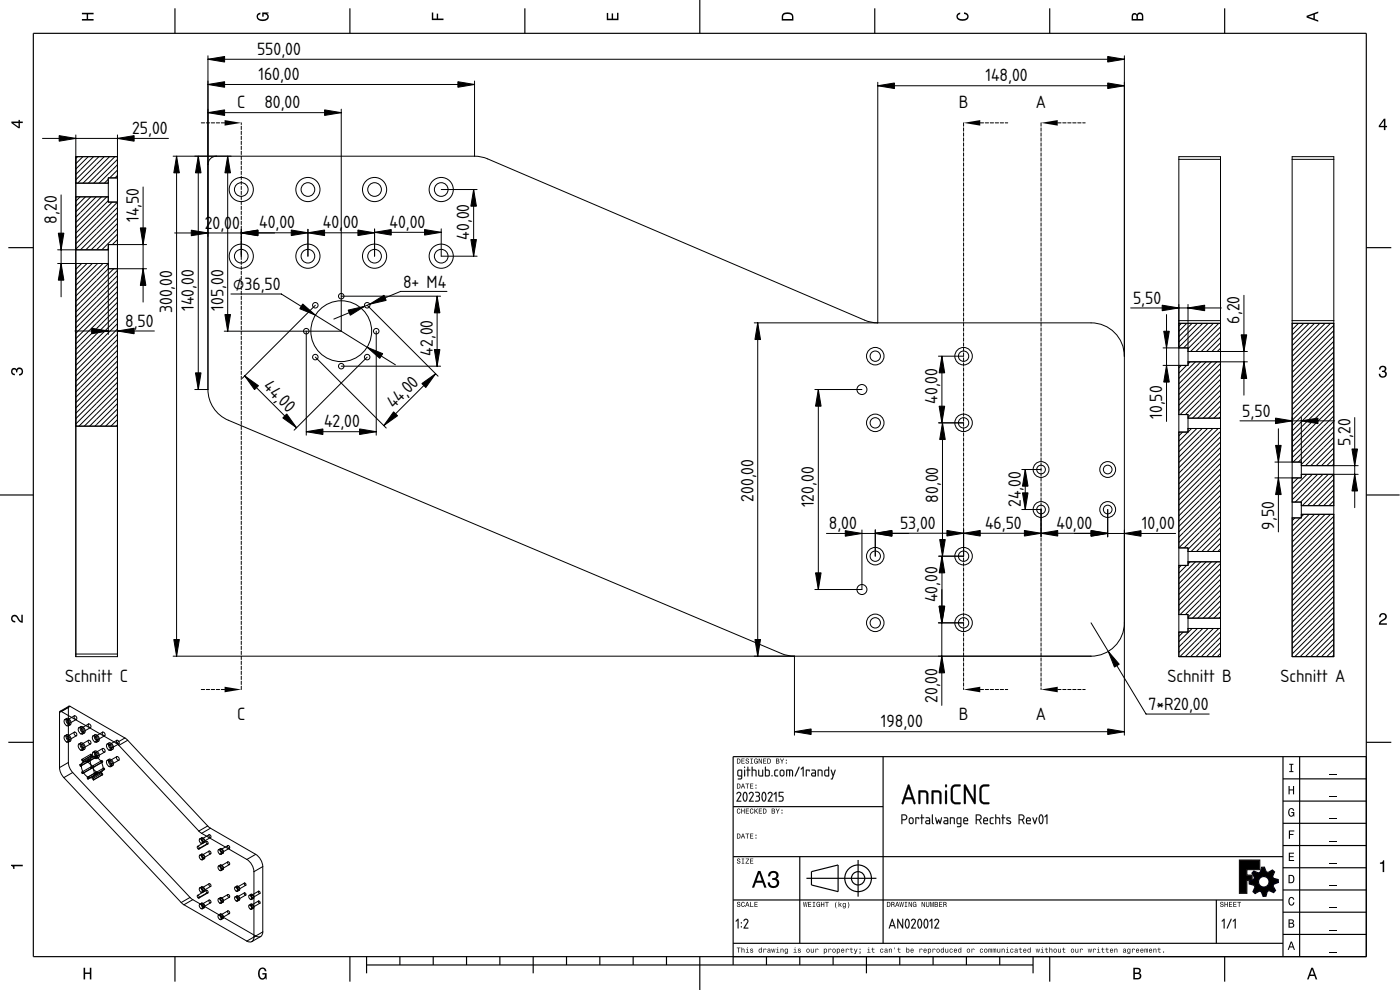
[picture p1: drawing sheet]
<svg xmlns="http://www.w3.org/2000/svg" width="420mm" height="297mm" viewBox="0 0 420 297" stroke-linecap="round" stroke-linejoin="round" font-family="sans-serif">
<defs><g id="words">
<g font-size="5">
<text x="77.1" y="16.5">550,00</text>
<text x="77.5" y="24">160,00</text>
<text x="295.7" y="24.4">148,00</text>
<text x="71.2" y="32.3">C</text>
<text x="79.3" y="32.5">80,00</text>
<text x="287.7" y="32.3">B</text>
<text x="310.9" y="32.3">A</text>
<text x="39.7" y="40.2">25,00</text>
<text x="17" y="67.1" transform="rotate(-90 17 67.1)">8,20</text>
<text x="41.6" y="66.6" transform="rotate(-90 41.6 66.6)">14,50</text>
<text x="61.5" y="68.6">2</text>
<text x="63.8" y="68.6">0,0</text>
<text x="69.7" y="68.6">0</text>
<text x="77.8" y="68.5">40,00</text>
<text x="96.9" y="68.5">40,</text>
<text x="103" y="68.5">00</text>
<text x="116.9" y="68.4">40,00</text>
<text x="140.8" y="71.9" transform="rotate(-90 140.8 71.9)">40,00</text>
<text x="70" y="86.9">⌀</text>
<text x="73.4" y="86.9">36,50</text>
<text x="121" y="86.3">8+ M4</text>
<text x="51.7" y="93.9" transform="rotate(-90 51.7 93.9)">300,00</text>
<text x="58.2" y="93.3" transform="rotate(-90 58.2 93.3)">140,00</text>
<text x="67" y="93.2" transform="rotate(-90 67 93.2)">105,00</text>
<text x="340" y="91.1">5,50</text>
<text x="37.6" y="98">8,50</text>
<text x="372" y="97.1" transform="rotate(-90 372 97.1)">6,20</text>
<text x="129.9" y="106.7" transform="rotate(-90 129.9 106.7)">42,00</text>
<text x="78.8" y="116.3" transform="rotate(45 78.8 116.3)">4 ,0</text>
<text x="118.2" y="122.8" transform="rotate(-45 118.2 122.8)">4 ,0</text>
<text x="281.4" y="121.1" transform="rotate(-90 281.4 121.1)">40,00</text>
<text x="348.8" y="125.7" transform="rotate(-90 348.8 125.7)">10,50</text>
<text x="372.8" y="125">5,50</text>
<text x="97.3" y="128.2">42,00</text>
<text x="405.3" y="133.8" transform="rotate(-90 405.3 133.8)">5,20</text>
<text x="226.1" y="150.5" transform="rotate(-90 226.1 150.5)">200,00</text>
<text x="244.3" y="152.2" transform="rotate(-90 244.3 152.2)">120,00</text>
<text x="281.5" y="150.8" transform="rotate(-90 281.5 150.8)">80,00</text>
<text x="306.4" y="152.1" transform="rotate(-90 306.4 152.1)">24,00</text>
<text x="248.7" y="158.7">8,00</text>
<text x="270.1" y="158.7">53,00</text>
<text x="295.6" y="158.7">46,50</text>
<text x="317.1" y="158.7">40,00</text>
<text x="342.7" y="158.8">10,00</text>
<text x="382.4" y="158.9" transform="rotate(-90 382.4 158.9)">9,50</text>
<text x="281.4" y="180.7" transform="rotate(-90 281.4 180.7)">40,00</text>
<text x="19.6" y="204.6">Schnitt C</text>
<text x="350.4" y="204.6">Schnitt B</text>
<text x="384.3" y="204.6">Schnitt A</text>
<text x="281.3" y="210.9" transform="rotate(-90 281.3 210.9)">20,00</text>
<text x="344.7" y="212.9">7*R20,00</text>
<text x="71.2" y="216.2">C</text>
<text x="264.3" y="218.2">198,00</text>
<text x="287.7" y="216.2">B</text>
<text x="310.9" y="216.2">A</text>
</g>
</g></defs>
<g fill="none" stroke="#000" stroke-width=".35">
<path d="M10 10h400v277h-400zM52.5 2.5v7.5M105 2.5v7.5M157.5 2.5v7.5M210 0v10M262.5 2.5v7.5M315 2.5v7.5M367.5 2.5v7.5M2.5 74.3h7.5M410 74.3h7.5M0 148.5h10M410 148.5h10"/>
<path d="M2.5 222.7h7.5M265 227v56M385 233.7h25M385 227v60M390 227v60M410 222.7h7.5M410 227h-190v62.5M220 257h165M220 242h45M240 257v26M257.5 258v11M385 253.7h25"/>
<path d="M385 247h25M385 240.4h25M220 270h165M242 263.5h21M243.5 261.5l8-2v8l-8-2zM365 270v13M385 273.7h25M385 267h25M385 260.4h25M52.5 287v7.5M105 287v7.5M110 289.5h200"/>
<path d="M110 287v5M120 287v2.5M130 287v2.5M140 287v2.5M150 287v2.5M160 287v5M170 287v2.5M180 287v2.5M190 287v2.5M200 287v2.5M210 287v10M220 283h165"/>
<path d="M230 287v2.5M240 287v2.5M250 287v2.5M260 287v5M270 287v2.5M280 287v2.5M290 287v2.5M300 287v2.5M310 287v5M315 287v7.5M367.5 287v7.5M385 280.4h25"/>
<circle cx="257.5" cy="263.5" r="4"/>
<circle cx="257.5" cy="263.5" r="2"/>
</g>
<g fill="#000">
<path d="M67.4 36l5 .9-5 .8zM289.2 36.9l5-.9v1.7zM312.4 36.9l5-.9v1.7zM67.4 206l5 .9-5 .8zM289.2 206.9l5-.9v1.7zM312.4 206.9l5-.9v1.7z"/>
<path d="M24.6 3.8h3.5v.5h-1.7v1.4h1.7v.5h-3.5v-.5h1.4v-1.4h-1.4z" fill-rule="evenodd"/>
<path d="M77.3 4.2l.8-.4v.5l-.3 .1a.68 .68 0 0 0-.4 .6 .68 .68 0 0 0 .4 .6 1.68 1.68 0 0 0 2.5-.6 .92 .92 0 0 0-1.2-.8v.8h-.4v-1.3h1.9v.3l-.5 .1 .4 .4a1.19 1.19 0 0 1-.9 1.7 1.9 1.9 0 0 1-2.6-1.2z" fill-rule="evenodd"/>
<path d="M129.6 3.8h.4v1.8h1.1v-1.5h.4v1.5h1.6v.4h-3.5z" fill-rule="evenodd"/>
<path d="M182.1 3.9h.4v1.7h1.1v-1.6h.4v1.6h1.2v-1.8h.4v2.3h-3.5z" fill-rule="evenodd"/>
<path d="M235 4a2.19 2.19 0 0 0-.4 2.2h3.5v-1.2a1.92 1.92 0 0 0-3.1-1zM235.3 4.4l.4-.2a1.44 1.44 0 0 1 2 .8v.7h-2.7l.1-1z" fill-rule="evenodd"/>
<path d="M287.3 4.2l.9-.4v.4l-.3 .1a.66 .66 0 0 0-.5 .6 .66 .66 0 0 0 .4 .6l.5 .2a1.59 1.59 0 0 0 2-.7 .9 .9 0 0 0-1-.8v-.5a1.24 1.24 0 0 1 1.4 1.1 1.24 1.24 0 0 1-1 1.4 1.93 1.93 0 0 1-2.7-1.2z" fill-rule="evenodd"/>
<path d="M339.8 4.2l-.2 2h3.5v-1.4a.98 .98 0 0 0-.7-1 .98 .98 0 0 0-1.2 .6 .84 .84 0 0 0-1.4-.2zM340.2 4.5l.3-.1 .4 .1 .2 1.2h-1.1zM341.6 4.4l.5-.2a.57 .57 0 0 1 .6 .7v.8h-1.2z" fill-rule="evenodd"/>
<path d="M392.1 4.7v.6l3.5 1.2v-.4l-1-.4v-1.4l1-.4v-.4zM392.6 5l1.6-.5v1z" fill-rule="evenodd"/>
<path d="M3.4 36.5v.4l2.1 1.6h.5v-1.6h.8v-.4h-.8v-.5h-.4v.5zM4 36.9h1.6v1.1z" fill-rule="evenodd"/>
<path d="M415.3 35.6l-1.5 2.1v.5h1.5v.8h.5v-.8h.5v-.4h-.5v-2.2zM415.3 36.2v1.6h-1.1z" fill-rule="evenodd"/>
<path d="M3.6 110.7a.86 .86 0 0 1 1.4 .1 1.12 1.12 0 0 1 1.5-.4 1.12 1.12 0 0 1 .3 1.6l-.5 .6-.6 .1v-.5a.72 .72 0 0 0 .9-.6 .72 .72 0 0 0-.8-.8 .72 .72 0 0 0-.6 .9h-.4a.62 .62 0 0 0-.4-.8 .62 .62 0 0 0-.8 .5 .62 .62 0 0 0 .5 .7l.4 .1-.1 .4a1.17 1.17 0 0 1-1-.7 1.17 1.17 0 0 1 .2-1.2z" fill-rule="evenodd"/>
<path d="M414.2 110a1.01 1.01 0 0 1 1.5-.2 1.01 1.01 0 0 1-.1 1.6 1.12 1.12 0 0 1 .5 1.5 1.12 1.12 0 0 1-1.6 .4l-.6-.6-.1-.6h.4a.72 .72 0 0 0 .7 .9 .72 .72 0 0 0 .8-.8 .72 .72 0 0 0-1-.6v-.4a.62 .62 0 0 0 .9-.4 .62 .62 0 0 0-.5-.8 .62 .62 0 0 0-.8 .6v.3h-.4z" fill-rule="evenodd"/>
<path d="M3.6 184.8a1.22 1.22 0 0 1 2 .7l.8 .8v-1.9h.4v2.5a2.76 2.76 0 0 1-2-1.8 .69 .69 0 0 0-1.1 .4 .69 .69 0 0 0 .9 .8v.5a1.19 1.19 0 0 1-1.2-.7 1.19 1.19 0 0 1 .2-1.3z" fill-rule="evenodd"/>
<path d="M414.2 184.3a1.18 1.18 0 0 1 1.9 .2 1.18 1.18 0 0 1-.9 1.7l-.9 .8h1.9v.5h-2.4a2.76 2.76 0 0 1 1.8-2.1 .69 .69 0 0 0-.5-1.1 .69 .69 0 0 0-.7 .9h-.5z" fill-rule="evenodd"/>
<path d="M221.2 227.6v1.5h.5a.77 .77 0 0 0 .6-.7 .77 .77 0 0 0-.6-.8zM221.4 227.8a.58 .58 0 0 1 .6 .6 .58 .58 0 0 1-.6 .5zM222.5 227.6v1.5h1v-.2h-.8v-.5h.7v-.2h-.7v-.4h.8v-.2zM223.9 227.7a.6 .6 0 0 0 0 .7 .6 .6 0 0 0 .7 .2 .33 .33 0 0 1-.3 .4 .33 .33 0 0 1-.4-.4h-.2a.54 .54 0 0 0 .6 .6 .54 .54 0 0 0 .5-.7 .54 .54 0 0 0-.7-.3 .28 .28 0 0 1 .1-.5 .28 .28 0 0 1 .4 .4h.2l-.1-.3-.2-.2zM225.2 227.6v.2h.3v1.1h-.3v.2h.8v-.2h-.3v-1.1h.3v-.2zM226.5 227.8a.72 .72 0 0 0-.2 .9 .72 .72 0 0 0 .9 .3l.2 .1v-.8h-.5v.2h.3l-.2 .4a.52 .52 0 0 1-.6-.6 .52 .52 0 0 1 .7-.4l.3 .2-.3-.5zM227.7 227.6v1.5h.2v-1.2l.5 1.2h.3v-1.5h-.2v1.2l-.6-1.2zM229 227.6v1.5h1v-.2h-.8v-.5h.7v-.2h-.7v-.4h.8v-.2zM230.3 227.6v1.5h.5a.77 .77 0 0 0 .6-.7 .77 .77 0 0 0-.6-.8zM230.5 227.8a.58 .58 0 0 1 .6 .6 .58 .58 0 0 1-.6 .5zM232.9 227.6v1.5h.6a.42 .42 0 0 0 .4-.3 .42 .42 0 0 0-.2-.5l.1-.2-.1-.4zM233.1 227.8h.3a.23 .23 0 0 1 .3 .2 .23 .23 0 0 1-.3 .2h-.3zM233.1 228.4h.3a.26 .26 0 0 1 .3 .3 .26 .26 0 0 1-.3 .2h-.3zM234.1 227.6l.5 .9v.6h.2v-.6l.5-.9h-.2l-.4 .7-.4-.7zM235.8 228.8v.3h.3v-.3zM235.8 227.9v.4h.3v-.4z" fill-rule="evenodd"/>
<path d="M221.2 235.1v1.5h.5a.77 .77 0 0 0 .6-.7 .77 .77 0 0 0-.6-.8zM221.4 235.3a.58 .58 0 0 1 .6 .6 .58 .58 0 0 1-.6 .5zM222.9 235.1l-.6 1.5h.2l.2-.4h.6l.1 .4h.2l-.5-1.5zM223 235.3l.2 .7h-.5zM223.7 235.1v.2h.5v1.3h.2v-1.3h.4v-.2zM225.1 235.1v1.5h1v-.2h-.8v-.5h.7v-.2h-.7v-.4h.8v-.2zM226.7 236.3v.3h.3v-.3zM226.7 235.4v.4h.3v-.4z" fill-rule="evenodd"/>
<path d="M386.7 235.8h.3v1.1h1v-1.1h.4v2.5h-.4v-1.1h-1v1.1h-.3z" fill-rule="evenodd"/>
<path d="M386.9 229.2h1.3v.3h-.5v1.9h.5v.3h-1.3v-.3h.5v-1.9h-.5z" fill-rule="evenodd"/>
<path d="M3.3 259.5h3.5v.4h-2.5v.8h-.3a.77 .77 0 0 0-.7-.9z" fill-rule="evenodd"/>
<path d="M221.3 257.7a.6 .6 0 0 0 0 .7 .6 .6 0 0 0 .7 .2 .33 .33 0 0 1-.3 .4 .33 .33 0 0 1-.4-.4h-.2a.54 .54 0 0 0 .6 .6 .54 .54 0 0 0 .5-.7 .54 .54 0 0 0-.7-.3 .28 .28 0 0 1 .1-.5 .28 .28 0 0 1 .4 .4h.2l-.1-.3-.2-.2zM222.6 257.6v.2h.3v1.1h-.3v.2h.8v-.2h-.3v-1.1h.3v-.2zM223.8 257.6v.2h.8l-.9 1.3h1.1v-.2h-.8l.8-1.3zM225.1 257.6v1.5h1v-.2h-.8v-.5h.7v-.2h-.7v-.4h.8v-.2z" fill-rule="evenodd"/>
<path d="M221.2 250.1v1.5h.5a.77 .77 0 0 0 .6-.7 .77 .77 0 0 0-.6-.8zM221.4 250.3a.58 .58 0 0 1 .6 .6 .58 .58 0 0 1-.6 .5zM222.9 250.1l-.6 1.5h.2l.2-.4h.6l.1 .4h.2l-.5-1.5zM223 250.3l.2 .7h-.5zM223.7 250.1v.2h.5v1.3h.2v-1.3h.4v-.2zM225.1 250.1v1.5h1v-.2h-.8v-.5h.7v-.2h-.7v-.4h.8v-.2zM226.7 251.3v.3h.3v-.3zM226.7 250.4v.4h.3v-.4z" fill-rule="evenodd"/>
<path d="M221.3 242.8a.72 .72 0 0 0-.2 .9 .72 .72 0 0 0 1 .3l.1-.4-.4 .3a.56 .56 0 0 1-.5-.5 .56 .56 0 0 1 .6-.6l.3 .3-.3-.5zM222.5 242.6v1.5h.2v-.7h.6v.7h.2v-1.5h-.2v.6h-.6v-.6zM223.8 242.6v1.5h1v-.2h-.8v-.5h.7v-.2h-.7v-.4h.8v-.2zM225.2 242.8a.72 .72 0 0 0-.2 .9 .72 .72 0 0 0 1 .3l.1-.4-.4 .3a.56 .56 0 0 1-.4-.5 .56 .56 0 0 1 .5-.6l.3 .3-.3-.5zM226.4 242.6v1.5h.2l.2-.7 .5 .7h.2l-.6-.9 .6-.6h-.2l-.7 .7v-.7zM227.7 242.6v1.5h1v-.2h-.8v-.5h.7v-.2h-.7v-.4h.8v-.2zM229 242.6v1.5h.5a.77 .77 0 0 0 .6-.7 .77 .77 0 0 0-.6-.8zM229.2 242.8a.58 .58 0 0 1 .6 .6 .58 .58 0 0 1-.6 .5zM231.6 242.6v1.5h.5a.42 .42 0 0 0 .5-.3 .42 .42 0 0 0-.2-.5l.1-.2-.1-.4zM231.8 242.8h.3a.23 .23 0 0 1 .3 .2 .23 .23 0 0 1-.3 .2h-.3zM231.8 243.4h.3a.26 .26 0 0 1 .3 .3 .26 .26 0 0 1-.3 .2h-.3zM232.8 242.6l.5 .9v.6h.2v-.6l.5-.9h-.2l-.4 .7-.4-.7zM234.5 243.8v.3h.3v-.3zM234.5 242.9v.4h.3v-.4z" fill-rule="evenodd"/>
<path d="M372 258.1h6.1v2.8h-3.9v1.7h1.6v1.5h-1.6v3.9h-2.2z" fill-rule="evenodd"/>
<path d="M386.8 255.8h1.5v.3h-1.2v.8h1.1v.3h-1.1v.8h1.3v.3h-1.6z" fill-rule="evenodd"/>
<path d="M386.8 249.2h1.6v.3h-1.3v.7h1.1v.3h-1.1v1.2h-.3z" fill-rule="evenodd"/>
<path d="M386.9 242.8a.85 .85 0 0 1 .9-.3 .85 .85 0 0 1 .6 .8h-.3l-.4-.5a1.04 1.04 0 0 0-.8 .9 1.04 1.04 0 0 0 .6 1.1l.4-.2 .2-.6h-.6v-.3h.9v1.3l-.2-.3-.5 .3a1.2 1.2 0 0 1-1-1.8z" fill-rule="evenodd"/>
<path d="M221.3 270.7a.6 .6 0 0 0 0 .7 .6 .6 0 0 0 .7 .2 .33 .33 0 0 1-.3 .4 .33 .33 0 0 1-.4-.4h-.2a.54 .54 0 0 0 .6 .6 .54 .54 0 0 0 .5-.7 .54 .54 0 0 0-.7-.3 .28 .28 0 0 1 .1-.5 .28 .28 0 0 1 .4 .4h.2l-.1-.2-.2-.3zM222.6 270.8a.72 .72 0 0 0-.2 .9 .72 .72 0 0 0 1 .3l.1-.4-.4 .3a.56 .56 0 0 1-.5-.5 .56 .56 0 0 1 .6-.6l.3 .3-.3-.5zM224.2 270.6l-.6 1.5h.2l.2-.4h.6l.1 .4h.2l-.5-1.5zM224.3 270.8l.2 .7h-.5zM225.1 270.6v1.5h1v-.2h-.8v-1.3zM226.4 270.6v1.5h1v-.2h-.8v-.5h.7v-.2h-.7v-.4h.8v-.2z" fill-rule="evenodd"/>
<path d="M227.5 261.3l-1.8 5h.6l.6-1.4h2l.5 1.4h.7l-1.9-5zM227.9 262l.7 2.2h-1.5zM230.9 261.7l-.4 1.2h.6a.88 .88 0 0 1 .5-1.1 .88 .88 0 0 1 1.1 .4 .88 .88 0 0 1-.3 1.2h-.6v.6a1.03 1.03 0 0 1 1.3 .6 1.03 1.03 0 0 1-.7 1.4 1.03 1.03 0 0 1-1.3-.8l-.1-.4h-.6a1.68 1.68 0 0 0 2.1 1.7 1.68 1.68 0 0 0 .9-2.7l-.3-.2a1.29 1.29 0 0 0 .5-1.5 1.29 1.29 0 0 0-1.5-.8z" fill-rule="evenodd"/>
<path d="M241 270.6l.3 1.5h.2l.2-1.3 .2 1.3h.2l.2-1.5h-.1l-.2 1.3-.2-1.3h-.2l-.2 1.3-.2-1.3zM242.5 270.6v1.5h1v-.2h-.8v-.5h.7v-.2h-.7v-.4h.8v-.2zM243.9 270.6v.2h.3v1.1h-.3v.2h.8v-.2h-.3v-1.1h.3v-.2zM245.2 270.8a.72 .72 0 0 0-.2 .9 .72 .72 0 0 0 .9 .3l.2 .1v-.8h-.5v.2h.3l-.2 .4a.52 .52 0 0 1-.6-.6 .52 .52 0 0 1 .8-.4l.2 .2-.3-.5zM246.4 270.6v1.5h.2v-.7h.6v.7h.2v-1.5h-.2v.6h-.6v-.6zM247.6 270.6v.2h.5v1.3h.2v-1.3h.4v-.2zM250.9 270.6a1.35 1.35 0 0 0 .2 1.9 1.84 1.84 0 0 1 0-1.9zM251.7 270.6v1.5h.2l.2-.6 .3 .6h.2l-.4-.7 .4-.4-.7 .5v-.9zM253 271.1a.55 .55 0 0 0-.1 .8 .55 .55 0 0 0 .8 0 .41 .41 0 0 1-.3 .5 .41 .41 0 0 1-.5-.2 .47 .47 0 0 0 .6 .4 .47 .47 0 0 0 .3-.5v-1.1l-.1 .1-.4-.2zM253.1 271.2l.1-.1a.39 .39 0 0 1 .5 .4 .39 .39 0 0 1-.6 .4zM254.4 270.6a1.85 1.85 0 0 1 0 1.9 1.22 1.22 0 0 0 0-1.9z" fill-rule="evenodd"/>
<path d="M266.2 270.6v1.5h.5a.77 .77 0 0 0 .6-.7 .77 .77 0 0 0-.6-.8zM266.4 270.8a.58 .58 0 0 1 .6 .6 .58 .58 0 0 1-.6 .5zM267.5 270.6v1.5h.2v-.6a.45 .45 0 0 1 .5 .1 .45 .45 0 0 1 .1 .5h.2l-.2-.7a.42 .42 0 0 0 .1-.5 .42 .42 0 0 0-.4-.3zM267.7 270.8h.2a.26 .26 0 0 1 .3 .3 .26 .26 0 0 1-.3 .2h-.2zM269.2 270.6l-.6 1.5h.2l.2-.4h.6l.1 .4h.2l-.5-1.5zM269.3 270.8l.2 .7h-.4zM269.9 270.6l.3 1.5h.2l.2-1.3 .2 1.3h.2l.2-1.5h-.1l-.2 1.3-.2-1.3h-.2l-.2 1.3-.2-1.3zM271.5 270.6v.2h.3v1.1h-.3v.2h.8v-.2h-.3v-1.1h.3v-.2zM272.7 270.6v1.5h.2v-1.2l.5 1.2h.3v-1.5h-.2v1.2l-.6-1.2zM274.1 270.8a.72 .72 0 0 0-.2 .9 .72 .72 0 0 0 .9 .3l.2 .1v-.8h-.5v.2h.3l-.2 .4a.52 .52 0 0 1-.6-.6 .52 .52 0 0 1 .8-.4l.2 .2-.3-.5zM276.6 270.6v1.5h.2v-1.2l.6 1.2h.2v-1.5h-.2v1.2l-.6-1.2zM277.9 270.6v.9a.52 .52 0 0 0 .5 .7 .52 .52 0 0 0 .5-.7v-.9h-.2v1a.33 .33 0 0 1-.3 .4 .33 .33 0 0 1-.3-.4v-1zM279.2 270.6v1.5h.1v-1.4l.3 1.4h.2l.3-1.4v1.4h.1v-1.5h-.2l-.3 1.3-.3-1.3zM280.5 270.6v1.5h.6a.42 .42 0 0 0 .4-.3 .42 .42 0 0 0-.2-.5l.2-.2-.1-.4zM280.7 270.8h.3a.23 .23 0 0 1 .3 .2 .23 .23 0 0 1-.3 .2h-.3zM280.7 271.4h.3a.26 .26 0 0 1 .3 .3 .26 .26 0 0 1-.3 .2h-.3zM281.8 270.6v1.5h1v-.2h-.8v-.5h.7v-.2h-.7v-.4h.8v-.2zM283.1 270.6v1.5h.2v-.6a.45 .45 0 0 1 .5 .1 .45 .45 0 0 1 .1 .5h.2l-.2-.7a.42 .42 0 0 0 .1-.5 .42 .42 0 0 0-.4-.3zM283.3 270.8h.3a.26 .26 0 0 1 .3 .3 .26 .26 0 0 1-.4 .2h-.2z" fill-rule="evenodd"/>
<path d="M366.3 270.7a.6 .6 0 0 0 .1 .7 .6 .6 0 0 0 .6 .2 .33 .33 0 0 1-.3 .4 .33 .33 0 0 1-.4-.4h-.1a.54 .54 0 0 0 .5 .6 .54 .54 0 0 0 .5-.7 .54 .54 0 0 0-.7-.3 .28 .28 0 0 1 .2-.5 .28 .28 0 0 1 .3 .4h.2v-.2l-.3-.3zM367.5 270.6v1.5h.2v-.7h.6v.7h.2v-1.5h-.2v.6h-.6v-.6zM368.8 270.6v1.5h1v-.2h-.8v-.5h.7v-.2h-.7v-.4h.8v-.2zM370.1 270.6v1.5h1v-.2h-.8v-.5h.7v-.2h-.7v-.4h.8v-.2zM371.3 270.6v.2h.5v1.3h.2v-1.3h.4v-.2z" fill-rule="evenodd"/>
<path d="M376.3 261.3l-.6 .7 .8 1.3-.2 .5-1.4 .6v.8l1.5 .4 .2 .6-.6 1.3 .7 .6 1.3-.7 .5 .2 .6 1.4 .8-.1 .4-1.4 .6-.3 1.3 .6 .6-.6-.7-1.3 .2-.6 1.4-.5-.1-.9-1.4-.4-.3-.5 .6-1.4-.6-.6-1.3 .8-.6-.2-.5-1.4h-.9l-.4 1.5-.5 .2zM377.7 264.6a1.57 1.57 0 0 1 3.1 0 1.57 1.57 0 0 1-3.1 0z" fill-rule="evenodd"/>
<path d="M386.7 262.5v2.5h.8a1.28 1.28 0 0 0 1-1.2 1.28 1.28 0 0 0-1-1.3zM387 262.8a.96 .96 0 0 1 1.1 1 .96 .96 0 0 1-1.1 .9z" fill-rule="evenodd"/>
<path d="M386.7 275.8v2.5h.9a.7 .7 0 0 0 .8-.5 .7 .7 0 0 0-.4-.8l.3-.5a.62 .62 0 0 0-.7-.7zM387 276.1h.6a.38 .38 0 0 1 .4 .4 .38 .38 0 0 1-.5 .4h-.5zM387 277.2h.6a.44 .44 0 0 1 .5 .4 .44 .44 0 0 1-.5 .4h-.6z" fill-rule="evenodd"/>
<path d="M386.9 269.4a.85 .85 0 0 1 .9-.3 .85 .85 0 0 1 .6 .8h-.3l-.4-.5a1.05 1.05 0 0 0-.8 1 1.05 1.05 0 0 0 .7 1l.3-.1 .2-.6h.4a.89 .89 0 0 1-.8 1 .89 .89 0 0 1-1-.7z" fill-rule="evenodd"/>
<path d="M414.1 258.8a.77 .77 0 0 0 1-.7h.3v3.6h-.4v-2.5h-.9z" fill-rule="evenodd"/>
<path d="M25.1 290.4h.5v1.4h1.4v-1.4h.4v3.5h-.4v-1.7h-1.4v1.7h-.5z" fill-rule="evenodd"/>
<path d="M77.8 290.8a1.2 1.2 0 0 1 1.3-.5 1.2 1.2 0 0 1 .9 1.1h-.5l-.1-.3a.68 .68 0 0 0-.6-.4 .68 .68 0 0 0-.7 .3 1.68 1.68 0 0 0 .7 2.5 .92 .92 0 0 0 .7-1.1h-.8v-.4h1.3v1.9h-.2l-.1-.5-.4 .4a1.19 1.19 0 0 1-1.8-.9v-1.6z" fill-rule="evenodd"/>
<path d="M221.1 284.3v.2h.5v1.3h.2v-1.3h.4v-.2zM222.5 284.3v1.5h.2v-.8l.3-.2 .2 .2v.8h.2v-.7a.38 .38 0 0 0-.2-.5 .38 .38 0 0 0-.5 .2v-.5zM223.9 284.7l.3 .2v.8l-.4 .1h1l-.4-.1v-1zM224.2 284.3l.2 .2zM225.3 284.7l-.1 .5 .6 .2a.26 .26 0 0 1-.2 .3 .26 .26 0 0 1-.3-.2h-.2a.42 .42 0 0 0 .6 .4 .42 .42 0 0 0 .1-.7l-.5-.3 .3-.1 .4 .2-.1-.3zM227.8 284.8a.54 .54 0 0 0-.2 .8 .54 .54 0 0 0 .8 0l.2 .2v-1.5h-.2v.5l-.3-.2zM227.9 284.9l.1-.1a.39 .39 0 0 1 .4 .4 .39 .39 0 0 1-.5 .4zM229.1 284.7v1.1h.2l.1-.9 .6 .1a.38 .38 0 0 0-.3-.4 .38 .38 0 0 0-.4 .2zM230.5 284.7l-.2 .3 .6-.2 .1 .3a.42 .42 0 0 0-.7 .2 .42 .42 0 0 0 .3 .6l.7-.2-.2-1zM230.5 285.4a.25 .25 0 0 1 .5 0 .25 .25 0 0 1-.5 0zM231.4 284.7l.3 1.1h.2l.2-1 .2 1h.1l.3-1.1h-.2l-.2 .9-.1-.9h-.2l-.2 .9-.2-.9zM233 284.7l.3 .2v.8l-.4 .1h1l-.4-.1v-1zM233.3 284.3l.2 .2zM234.2 284.7v1.1h.2v-.8l.3-.2 .2 .2 .1 .8h.1v-.7a.38 .38 0 0 0-.2-.5 .38 .38 0 0 0-.5 .2zM235.6 284.8a.55 .55 0 0 0-.1 .8 .55 .55 0 0 0 .8 0 .41 .41 0 0 1-.3 .5 .41 .41 0 0 1-.5-.2 .47 .47 0 0 0 .6 .4 .47 .47 0 0 0 .3-.5v-1.1l-.1 .1-.4-.2zM235.7 284.9l.1-.1a.39 .39 0 0 1 .5 .4 .39 .39 0 0 1-.6 .4zM238.2 284.7l.3 .2v.8l-.4 .1h1l-.4-.1v-1zM238.5 284.3l.2 .2zM239.6 284.7l-.1 .5 .6 .2a.26 .26 0 0 1-.2 .3 .26 .26 0 0 1-.3-.2h-.2a.42 .42 0 0 0 .6 .4 .42 .42 0 0 0 .2-.7l-.6-.3 .3-.1 .4 .2-.1-.3zM242 285.3a.57 .57 0 0 0 1.1 0 .57 .57 0 0 0-1.1 0zM242.3 284.9l.1-.1a.4 .4 0 0 1 .4 .5 .4 .4 0 0 1-.5 .3zM243.3 284.7v.7a.38 .38 0 0 0 .3 .4 .38 .38 0 0 0 .5-.2l.1 .2v-1.1h-.1l-.1 .8-.3 .2-.2-.2v-.8zM244.7 284.7v1.1h.2l.1-.9 .6 .1a.38 .38 0 0 0-.3-.4 .38 .38 0 0 0-.4 .2zM247.2 284.7v1.6h.2l.1-.6a.53 .53 0 0 0 .8-.5 .53 .53 0 0 0-.9-.4zM247.5 284.9l.1-.1a.39 .39 0 0 1 .4 .5 .39 .39 0 0 1-.5 .3zM248.6 284.7v1.1h.2l.1-.9 .6 .1a.38 .38 0 0 0-.3-.4 .38 .38 0 0 0-.4 .2zM249.8 285.3a.57 .57 0 0 0 1.1 0 .57 .57 0 0 0-1.1 0zM250.1 284.9l.1-.1a.4 .4 0 0 1 .4 .5 .4 .4 0 0 1-.5 .3zM251.1 284.7v1.6h.2l.1-.6a.53 .53 0 0 0 .8-.5 .53 .53 0 0 0-.9-.4zM251.4 284.9l.1-.1a.39 .39 0 0 1 .4 .5 .39 .39 0 0 1-.5 .3zM252.6 284.8a.57 .57 0 0 0-.1 .8 .57 .57 0 0 0 .8 0l.1-.1-.6 .2-.2-.4h.8l-.1-.5-.4-.2zM252.7 284.9l.3-.1 .2 .3h-.6zM253.8 284.7v1.1h.2l.1-.9 .6 .1a.38 .38 0 0 0-.3-.4 .38 .38 0 0 0-.4 .2zM255.3 284.4v.3l-.3 .2h.3l.1 .9h.5l-.4-.4v-.5h.4v-.2h-.4v-.3zM256.3 284.7l.4 1.2-.4 .3h.4l.6-1.5h-.2l-.3 .9-.3-.9zM258 284.7v.3h.3v-.3zM258 285.5l.1 .4-.2 .4 .4-.5v-.3zM260.4 284.7l.3 .2v.8l-.4 .1h.9l-.4-.1v-1zM260.7 284.3l.2 .2zM261.8 284.4v.3l-.3 .2h.3l.1 .9h.5l-.4-.4v-.5h.4v-.2h-.4v-.3zM264.3 284.8a.57 .57 0 0 0-.1 .8 .57 .57 0 0 0 .9 0l-.2-.2a.32 .32 0 0 1-.5 .1 .32 .32 0 0 1 0-.5 .32 .32 0 0 1 .5 0h.2l-.3-.4zM265.6 284.7l-.1 .3 .5-.2 .1 .3a.42 .42 0 0 0-.6 .2 .42 .42 0 0 0 .3 .6l.4-.2 .2 .1-.1-.8-.2-.4zM265.6 285.4a.25 .25 0 0 1 .5 0 .25 .25 0 0 1-.5 0zM266.8 284.7v1.1h.2v-.8l.3-.2 .2 .2v.8h.2v-.7a.38 .38 0 0 0-.3-.5 .38 .38 0 0 0-.4 .2zM268.4 284.3l.2 .6zM269.6 284.4v.3l-.3 .2h.3l.1 .9h.6l-.5-.4v-.5h.5v-.2h-.5v-.3zM272 284.3v1.5l.2-.2a.5 .5 0 0 0 .7-.4 .5 .5 0 0 0-.7-.4v-.5zM272.2 284.9l.1-.1a.39 .39 0 0 1 .4 .5 .39 .39 0 0 1-.5 .3zM273.4 284.8a.57 .57 0 0 0-.1 .8 .57 .57 0 0 0 .8 0l.1-.1-.6 .2-.2-.4h.8l-.1-.5-.4-.2zM273.5 284.9l.3-.1 .2 .3h-.6zM276 284.7v1.1h.1l.1-.9 .7 .1a.38 .38 0 0 0-.3-.4 .38 .38 0 0 0-.5 .2zM277.3 284.8a.57 .57 0 0 0-.1 .8 .57 .57 0 0 0 .8 0l.1-.1-.6 .2-.2-.4h.8l-.1-.5-.4-.2zM277.4 284.9l.4-.1 .1 .3h-.6zM278.5 284.7v1.6h.2v-.6a.53 .53 0 0 0 .8-.5 .53 .53 0 0 0-.8-.4zM278.7 284.9l.1-.1a.39 .39 0 0 1 .5 .5 .39 .39 0 0 1-.6 .3zM279.9 284.7v1.1h.1l.1-.9 .7 .1a.38 .38 0 0 0-.3-.4 .38 .38 0 0 0-.5 .2zM281 285.3a.6 .6 0 0 0 1.2 0 .6 .6 0 0 0-1.2 0zM281.3 284.9l.1-.1a.4 .4 0 0 1 .4 .5 .4 .4 0 0 1-.5 .3zM282.4 284.8a.54 .54 0 0 0-.1 .8 .54 .54 0 0 0 .8 0l.2 .2v-1.5h-.2v.5l-.3-.2zM282.6 284.9l.1-.1a.39 .39 0 0 1 .4 .4 .39 .39 0 0 1-.5 .4zM283.7 284.7v.7a.38 .38 0 0 0 .2 .4 .38 .38 0 0 0 .5-.2l.2 .2v-1.1h-.2v.8l-.3 .2-.2-.2v-.8zM285.1 284.8a.57 .57 0 0 0-.1 .8 .57 .57 0 0 0 .9 0l-.2-.2a.32 .32 0 0 1-.4 .1 .32 .32 0 0 1 0-.5 .32 .32 0 0 1 .4 0h.2l-.3-.4zM286.4 284.8a.57 .57 0 0 0-.1 .8 .57 .57 0 0 0 .8 0l.1-.1-.6 .2-.1-.4h.7l-.1-.5-.4-.2zM286.5 284.9l.4-.1 .1 .3h-.5zM287.6 284.8a.54 .54 0 0 0-.1 .8 .54 .54 0 0 0 .8 0l.2 .2v-1.5h-.2v.5l-.3-.2zM287.8 284.9l.1-.1a.39 .39 0 0 1 .4 .4 .39 .39 0 0 1-.5 .4zM290.1 285.3a.6 .6 0 0 0 1.2 0 .6 .6 0 0 0-1.2 0zM290.4 284.9l.1-.1a.4 .4 0 0 1 .5 .5 .4 .4 0 0 1-.6 .3zM291.6 284.7v1.1h.2v-.9l.7 .1a.38 .38 0 0 0-.3-.4 .38 .38 0 0 0-.5 .2zM294.2 284.8a.57 .57 0 0 0-.1 .8 .57 .57 0 0 0 .9 0l-.2-.2a.32 .32 0 0 1-.4 .1 .32 .32 0 0 1 0-.5 .32 .32 0 0 1 .4 0h.2l-.3-.4zM295.3 285.3a.6 .6 0 0 0 1.2 0 .6 .6 0 0 0-1.2 0zM295.6 284.9l.1-.1a.4 .4 0 0 1 .5 .5 .4 .4 0 0 1-.6 .3zM296.6 284.7v1.1h.2l.2-1 .1 1h.1l.2-1 .1 1h.2l-.1-1.2zM297.9 284.7v1.1h.2l.2-1 .1 1h.1l.2-1 .1 1h.2l-.1-1.2zM299.3 284.7v.7a.38 .38 0 0 0 .3 .4 .38 .38 0 0 0 .4-.2l.2 .2v-1.1h-.2v.8l-.3 .2-.2-.2v-.8zM300.6 284.7v1.1h.2v-.8l.3-.2 .2 .2v.8h.2v-.7a.38 .38 0 0 0-.3-.5 .38 .38 0 0 0-.4 .2zM302 284.7l.3 .2v.8l-.4 .1h1l-.4-.1v-1zM302.3 284.3l.2 .2zM303.3 284.8a.57 .57 0 0 0-.1 .8 .57 .57 0 0 0 .9 0l-.1-.2a.32 .32 0 0 1-.5 .1 .32 .32 0 0 1 0-.5 .32 .32 0 0 1 .4 0h.2l-.2-.4zM304.6 284.7l-.1 .3 .3-.2a.23 .23 0 0 1 .3 0 .23 .23 0 0 1 0 .3 .42 .42 0 0 0-.6 .2 .42 .42 0 0 0 .3 .6l.7-.2-.2-1zM304.7 285.4a.25 .25 0 0 1 .5 0 .25 .25 0 0 1-.5 0zM306.1 284.4v.3l-.4 .2h.4v.9h.6l-.4-.4v-.5h.4v-.2h-.4v-.3zM307.2 284.8a.57 .57 0 0 0-.1 .8 .57 .57 0 0 0 .9 0v-.1l-.5 .2-.2-.4h.7l-.1-.5-.3-.2zM307.4 284.9l.3-.1 .1 .3h-.5zM308.5 284.8a.54 .54 0 0 0-.2 .8 .54 .54 0 0 0 .8 0l.2 .2v-1.5h-.2v.5l-.3-.2zM308.6 284.9l.1-.1a.39 .39 0 0 1 .4 .4 .39 .39 0 0 1-.5 .4zM310.8 284.7l.3 1.1h.2l.2-1 .1 1h.2l.3-1.1h-.2l-.2 .9-.1-.9h-.2l-.2 .9-.2-.9zM312.4 284.7l.3 .2v.8l-.4 .1h1l-.4-.1v-1zM312.7 284.3l.2 .2zM313.9 284.4v.3l-.4 .2h.4v.9h.6l-.4-.4v-.5h.4v-.2h-.4v-.3zM314.9 284.3v1.5h.2v-.8l.3-.2 .2 .2v.8h.2v-.7a.38 .38 0 0 0-.2-.5 .38 .38 0 0 0-.5 .2v-.5zM316.2 285.3a.57 .57 0 0 0 1.1 0 .57 .57 0 0 0-1.1 0zM316.4 284.9l.1-.1a.4 .4 0 0 1 .5 .5 .4 .4 0 0 1-.6 .3zM317.5 284.7v.7a.38 .38 0 0 0 .3 .4 .38 .38 0 0 0 .4-.2l.2 .2v-1.1h-.2v.8l-.3 .2-.2-.2v-.8zM319.1 284.4v.3l-.3 .2h.3l.1 .9h.5l-.4-.4v-.5h.4v-.2h-.4v-.3zM321.4 285.3a.57 .57 0 0 0 1.1 0 .57 .57 0 0 0-1.1 0zM321.6 284.9l.1-.1a.4 .4 0 0 1 .5 .5 .4 .4 0 0 1-.6 .3zM322.7 284.7v.7a.38 .38 0 0 0 .3 .4 .38 .38 0 0 0 .4-.2l.2 .2v-1.1h-.2v.8l-.3 .2-.2-.2v-.8zM324.1 284.7v1.1h.2l.1-.9 .6 .1a.38 .38 0 0 0-.3-.4 .38 .38 0 0 0-.4 .2zM326.4 284.7l.3 1.1h.2l.2-1 .2 1h.1l.3-1.1h-.2l-.2 .9-.1-.9h-.2l-.2 .9-.2-.9zM328 284.7v1.1h.2l.1-.9 .6 .1a.38 .38 0 0 0-.3-.4 .38 .38 0 0 0-.4 .2zM329.3 284.7l.3 .2v.8l-.4 .1h1l-.4-.1v-1zM329.6 284.3l.2 .2zM330.8 284.4v.3l-.3 .2h.3l.1 .9h.5l-.4-.4v-.5h.4v-.2h-.4v-.3zM332.1 284.4v.3l-.3 .2h.3l.1 .9h.5l-.4-.4v-.5h.4v-.2h-.4v-.3zM333.2 284.8a.57 .57 0 0 0-.1 .8 .57 .57 0 0 0 .9 0v-.1l-.5 .2-.2-.4h.8l-.2-.5-.3-.2zM333.4 284.9l.3-.1 .2 .3h-.6zM334.4 284.7v1.1h.2v-.8l.3-.2 .2 .2 .1 .8h.1v-.7a.38 .38 0 0 0-.2-.5 .38 .38 0 0 0-.5 .2zM337.2 284.7l-.1 .3 .2-.2a.23 .23 0 0 1 .3 0 .23 .23 0 0 1 .1 .3 .42 .42 0 0 0-.6 .2 .42 .42 0 0 0 .3 .6l.6-.2-.2-1zM337.2 285.4a.25 .25 0 0 1 .5 0 .25 .25 0 0 1-.5 0zM338.4 284.8a.55 .55 0 0 0-.1 .8 .55 .55 0 0 0 .8 0 .41 .41 0 0 1-.3 .5 .41 .41 0 0 1-.5-.2 .47 .47 0 0 0 .6 .4 .47 .47 0 0 0 .3-.5v-1.1l-.1 .1-.4-.2zM338.5 284.9l.1-.1a.39 .39 0 0 1 .5 .4 .39 .39 0 0 1-.6 .4zM339.7 284.7v1.1h.2l.1-.9 .6 .1a.38 .38 0 0 0-.3-.4 .38 .38 0 0 0-.4 .2zM341 284.8a.57 .57 0 0 0 0 .8 .57 .57 0 0 0 .8 0l.1-.1-.6 .2-.2-.4h.8l-.2-.5-.3-.2zM341.2 284.9l.3-.1 .2 .3h-.6zM342.3 284.8a.57 .57 0 0 0 0 .8 .57 .57 0 0 0 .8 0l.1-.1-.6 .2-.2-.4h.8l-.2-.5-.3-.2zM342.5 284.9l.3-.1 .2 .3h-.6zM343.5 284.7v1.1h.1l.2-1 .1 1h.2l.1-1 .1 1h.2l-.1-1.2zM344.9 284.8a.57 .57 0 0 0 0 .8 .57 .57 0 0 0 .8 0l.1-.1-.6 .2-.2-.4h.8l-.2-.5-.3-.2zM345.1 284.9l.3-.1 .2 .3h-.6zM346.2 284.7v1.1h.1l.1-.8 .3-.2 .2 .2v.8h.2v-.7a.38 .38 0 0 0-.3-.5 .38 .38 0 0 0-.5 .2zM347.7 284.4v.3l-.3 .2h.3l.1 .9h.5l-.4-.4v-.5h.4v-.2h-.4v-.3zM349.1 285.5v.3h.3v-.3z" fill-rule="evenodd"/>
<path d="M340.1 290.4v3.5h1.3a.98 .98 0 0 0 1.1-.8 .98 .98 0 0 0-.6-1.1 .86 .86 0 0 0 .4-1.1 .86 .86 0 0 0-.9-.5zM340.6 290.8h.7a.53 .53 0 0 1 .6 .5 .53 .53 0 0 1-.6 .5h-.7zM340.6 292.2h.7a.61 .61 0 0 1 .8 .6 .61 .61 0 0 1-.7 .6h-.8z" fill-rule="evenodd"/>
<path d="M387.4 282.5l-1 2.5h.4l.2-.7h1l.3 .7h.3l-.9-2.5zM387.5 282.9l.4 1.1h-.7z" fill-rule="evenodd"/>
<path d="M393.5 290.4l-1.2 3.5h.4l.4-1.1h1.4l.4 1.1h.4l-1.3-3.5zM393.8 290.9l.5 1.5h-1z" fill-rule="evenodd"/>
</g>
<g fill="none" stroke="#000" stroke-width=".3">
<path d="M62.4 16.7v100.2M62.4 17.8h275M337.4 16.7v203.9M62.4 33.8h40M62.4 25.3h80M102.4 32.8v66.6h-35.1M142.4 24.3v22.6M263.4 24.7v72.2l-1.7-.2-2.2-.6-113.2-48.4-1.6-.6-2.3-.2M263.4 25.7h74M52 46.9h90.4M53 46.9v150M59.5 46.9v70"/>
<path d="M64.9 46.9a2.5 2.5 0 0 0-2.5 2.5M68.3 46.9v52.5M132.4 56.9h10.8M142.1 56.9v20M52.4 69.9h30M72.4 68.8v8.1M72.4 69.8h40M92.4 68.8v8.1M112.4 68.7v8.2M112.4 69.7h20M132.4 68.7v8.2h10.8M69.3 88.2h15.1l34.3 21.3"/>
<path d="M91.9 99.4v31.2M94.6 91.6l-21.9 21.9M102.4 88.9h29.8M110.2 91.6l21.3 21.3M112.9 99.4v31.2M131.2 88.9v21M134.1 87.4h-13.9l-20 8.3M226.4 96.9h101a10 10 0 0 1 10 10M227.4 96.9v100M58.5 116.9h3.9M62.4 116.9a10 10 0 0 0 6.1 9.2l166 70 2.2 .6 1.7 .2v23.7M73.4 112.8l15.6 15.5"/>
<path d="M94.6 107.1l21.3 21.3M102.4 109.9h29.8M110.2 107.1l-21.9 22M130.7 112.1l-15.5 15.6M244.5 116.9h14.2M245.6 116.9v60M281.6 106.9h7.6M282.7 106.9v20M91.9 129.5h21M281.6 126.9h7.6M282.9 126.9v40M258.7 159v17.9h-14.2"/>
<path d="M262.7 160h26.5M262.7 159v7.9M289.2 159v7.9h-7.5M306.7 152.9h5.7v8.1M306.7 140.9h5.7M307.7 140.9v12M332.4 152.9v8.2M248 160.1h24.7M282.7 176.9v34.7M282.7 166.9v20M289.2 160l63.6 .1M281.6 186.9h7.6"/>
<path d="M327.4 186.9l16.5 27.3h19M337.4 186.9a10 10 0 0 1-10 10h-275.4M238.4 219.5h99M399 239.1h2.1M399 232.4h2.1M399 259.1h2.1M399 252.4h2.1M399 245.7h2.1M399 279.1h2.1M399 272.4h2.1M399 265.7h2.1M399 285.7h2.1"/>
<circle cx="72.4" cy="56.9" r="3.6"/>
<circle cx="72.4" cy="56.9" r="2.05"/>
<circle cx="92.4" cy="56.9" r="3.6"/>
<circle cx="92.4" cy="56.9" r="2.05"/>
<circle cx="112.4" cy="56.9" r="3.6"/>
<circle cx="112.4" cy="56.9" r="2.05"/>
<circle cx="132.4" cy="56.9" r="3.6"/>
<circle cx="132.4" cy="56.9" r="2.05"/>
<circle cx="72.4" cy="76.9" r="3.6"/>
<circle cx="72.4" cy="76.9" r="2.05"/>
<circle cx="92.4" cy="76.9" r="3.6"/>
<circle cx="92.4" cy="76.9" r="2.05"/>
<circle cx="112.4" cy="76.9" r="3.6"/>
<circle cx="112.4" cy="76.9" r="2.05"/>
<circle cx="132.4" cy="76.9" r="3.6"/>
<circle cx="132.4" cy="76.9" r="2.05"/>
<circle cx="91.9" cy="99.4" r=".83"/>
<circle cx="94.6" cy="91.6" r=".83"/>
<circle cx="102.4" cy="99.4" r="9.1"/>
<circle cx="102.4" cy="88.9" r=".83"/>
<circle cx="110.2" cy="91.6" r=".83"/>
<circle cx="112.9" cy="99.4" r=".83"/>
<circle cx="94.6" cy="107.1" r=".83"/>
<circle cx="102.4" cy="109.9" r=".83"/>
<circle cx="110.2" cy="107.1" r=".83"/>
<circle cx="258.7" cy="116.9" r="1.5"/>
<circle cx="262.7" cy="106.9" r="2.63"/>
<circle cx="262.7" cy="106.9" r="1.55"/>
<circle cx="289.2" cy="106.9" r="2.63"/>
<circle cx="289.2" cy="106.9" r="1.55"/>
<circle cx="262.7" cy="126.9" r="2.63"/>
<circle cx="262.7" cy="126.9" r="1.55"/>
<circle cx="289.2" cy="126.9" r="2.63"/>
<circle cx="289.2" cy="126.9" r="1.55"/>
<circle cx="312.4" cy="152.9" r="2.38"/>
<circle cx="312.4" cy="140.9" r="2.38"/>
<circle cx="312.4" cy="140.9" r="1.3"/>
<circle cx="312.4" cy="152.9" r="1.3"/>
<circle cx="332.4" cy="152.9" r="2.38"/>
<circle cx="332.4" cy="140.9" r="2.38"/>
<circle cx="332.4" cy="140.9" r="1.3"/>
<circle cx="332.4" cy="152.9" r="1.3"/>
<circle cx="258.7" cy="176.9" r="1.5"/>
<circle cx="262.7" cy="166.9" r="2.63"/>
<circle cx="262.7" cy="166.9" r="1.55"/>
<circle cx="289.2" cy="166.9" r="2.63"/>
<circle cx="289.2" cy="166.9" r="1.55"/>
<circle cx="262.7" cy="186.9" r="2.63"/>
<circle cx="262.7" cy="186.9" r="1.55"/>
<circle cx="289.2" cy="186.9" r="2.63"/>
<circle cx="289.2" cy="186.9" r="1.55"/>
</g>
<path d="M372 258.1h6.1v2.8h-3.9v1.7h1.6v1.5h-1.6v3.9h-2.2z" fill="none" stroke="#370700" stroke-width=".34"/>
<g fill="none" stroke="#000137" stroke-width=".34">
<path d="M376.3 261.3l1.4 .6 .5-.2 .4-1.5h.9l.5 1.4 .6 .2 1.3-.8 .6 .6-.6 1.4 .3 .5 1.4 .4 .1 .9-1.4 .5-.2 .6 .7 1.3-.6 .6-1.3-.6-.6 .3-.4 1.4-.8 .1-.6-1.4-.5-.2-1.3 .7-.7-.6 .6-1.3-.2-.6-1.5-.4v-.8l1.4-.6 .2-.5-.8-1.3z"/>
<circle cx="379.3" cy="264.6" r="1.57"/>
</g>
<g fill="#000">
<path d="M67.4 36v1.7l5-.8zM67.4 36l5 .9-5 .8z"/>
<path d="M289.2 36.9l5 .8v-1.7zM289.2 36.9l5-.9v1.7z"/>
<path d="M312.4 36.9l5 .8v-1.7zM312.4 36.9l5-.9v1.7z"/>
<path d="M67.4 206v1.7l5-.8zM67.4 206l5 .9-5 .8z"/>
<path d="M289.2 206.9l5 .8v-1.7zM289.2 206.9l5-.9v1.7z"/>
<path d="M312.4 206.9l5 .8v-1.7zM312.4 206.9l5-.9v1.7z"/>
<path d="M221.2 237.8a.74 .74 0 0 1 1-.1 .74 .74 0 0 1 .2 1l-1 1.6h.9l.1 .2h-1.3l1-1.9a.51 .51 0 0 0-.3-.7 .51 .51 0 0 0-.6 .4l-.2-.1zM223.5 237.9l-.3 1.1a.98 .98 0 0 0 .5 1.2l.4-1.2a.95 .95 0 0 0-.6-1.1zM223.3 237.7a.77 .77 0 0 1 .9 .1 .77 .77 0 0 1 .1 .9l.1 .3a1.17 1.17 0 0 1-1 1.5l-.3-.4-.2-.9zM225 237.8a.74 .74 0 0 1 1-.1 .74 .74 0 0 1 .1 1l-1 1.6h1l.1 .2h-1.4l1-1.9a.51 .51 0 0 0-.2-.7 .51 .51 0 0 0-.7 .4l-.2-.1zM226.7 237.6h.1a.83 .83 0 0 1 1.1 .2 .83 .83 0 0 1-.1 1.1 .94 .94 0 0 1 .1 1.3 .94 .94 0 0 1-1.3 .2l.1-.1a.77 .77 0 0 0 .9-.2 .77 .77 0 0 0 .1-.9l-.8-.3a.67 .67 0 0 0 .8-.9l-1-.2zM229.2 237.9l-.4 1.1a.98 .98 0 0 0 .6 1.2l.3-1.2a.95 .95 0 0 0-.5-1.1zM228.9 237.7a.77 .77 0 0 1 .9 .1 .77 .77 0 0 1 .2 .9v.3a1.17 1.17 0 0 1-.9 1.5l-.4-.4-.2-.9zM230.6 237.8a.74 .74 0 0 1 1-.1 .74 .74 0 0 1 .1 1l-.9 1.6h.9l.1 .2h-1.4l1.1-1.9a.51 .51 0 0 0-.3-.7 .51 .51 0 0 0-.6 .4l-.2-.1zM232.8 237.6l.2 .1-.1 2.8-.1-2.5-.4 .4-.2-.1zM233.7 237.6l1.5 .1-1.2 .2v.9a.92 .92 0 0 1 1.1 .6 .92 .92 0 0 1-.6 1.1l-.8-.1 .7-.1a.61 .61 0 0 0 .5-.7 .61 .61 0 0 0-.5-.6h-.7z"/>
<path d="M221.2 237.8l.8-.2 .4 .4v.6l-1 1.7 1.1 .1-1.5 .1 1.1-1.9a.49 .49 0 0 0-.3-.7 .49 .49 0 0 0-.6 .4l-.2-.1zM221.2 237.8l-.1 .5 .6-.5 .5 .5-1.1 2.2h1.3l-.1-.2h-.9l.9-1.6a.72 .72 0 0 0-.1-.9 .72 .72 0 0 0-1 0zM223.5 237.9l-.3 1.1a.98 .98 0 0 0 .5 1.2l.3-1.5-.2-.7zM223.5 237.9a1.39 1.39 0 0 1 .5 1.8l-.3 .5h-.2l-.4-1.2zM223.3 237.7l.3-.1 .4 .2 .3 1.6a.74 .74 0 0 1-.2 .9 .74 .74 0 0 1-.9 0l-.3-1.2zM223.3 237.7l-.4 1.4a1.15 1.15 0 0 0 .9 1.4l.3-.4 .2-1.1a1.12 1.12 0 0 0-.9-1.4zM224.9 237.8l.8-.2 .5 .4v.6l-1.1 1.7 1.1 .1-1.4 .1 1-1.9a.49 .49 0 0 0-.3-.7 .49 .49 0 0 0-.6 .4l-.2-.1zM225 237.8l-.2 .5 .7-.5 .4 .5-1.1 2.2h1.4l-.1-.2h-1l1-1.6a.72 .72 0 0 0-.2-.9 .72 .72 0 0 0-.9 0zM226.6 237.6h1l.3 .2a.71 .71 0 0 1-.1 1.1 .96 .96 0 0 1 .2 1.3 .96 .96 0 0 1-1.4 .2l1.1-.3a.68 .68 0 0 0 0-.8 .68 .68 0 0 0-.8-.3v-.2a.56 .56 0 0 0 .7-.1 .56 .56 0 0 0 .1-.7l-1.1-.2zM226.7 237.6v.2l1 .2v.6l-.8 .3 .8 .3a.77 .77 0 0 1-.1 1 .77 .77 0 0 1-.9 .1 .88 .88 0 0 0 1.3-.1 .88 .88 0 0 0-.3-1.3 .84 .84 0 0 0 .1-1.2 .84 .84 0 0 0-1.1-.1zM229.2 237.9l-.4 1.1a.98 .98 0 0 0 .6 1.2l.3-1.5-.2-.7zM229.1 237.9a1.39 1.39 0 0 1 .6 1.8l-.3 .5h-.3l-.3-1.2zM228.9 237.7l.4-.1 .4 .2 .3 1.6a.74 .74 0 0 1-.2 .9 .74 .74 0 0 1-1 0l-.3-1.2zM229 237.7l-.5 1.4a1.15 1.15 0 0 0 .9 1.4l.4-.4 .2-1.1a1.12 1.12 0 0 0-.9-1.4zM230.6 237.8l.8-.2 .4 .4v.6l-1 1.7 1.1 .1-1.5 .1 1.1-1.9a.49 .49 0 0 0-.3-.7 .49 .49 0 0 0-.6 .4l-.2-.1zM230.6 237.8l-.1 .5 .6-.5 .5 .5-1.1 2.2h1.3l-.1-.2h-.9l.9-1.6a.72 .72 0 0 0-.1-.9 .72 .72 0 0 0-1 0zM232.7 237.6l.4 .1-.2 2.8-.2-.1 .1-2.3-.4 .3-.3-.1zM232.8 237.6l-.6 .7 .2 .1 .4-.4 .1 2.5 .1-2.8zM233.7 237.6l1.5 .1-1.2 .2v.9a.95 .95 0 0 1 1.1 .4 .95 .95 0 0 1-.1 1.1l-.5 .3-.8-.2 .7-.2a.59 .59 0 0 0 .5-.6 .59 .59 0 0 0-.5-.5l-.7-.1zM233.7 237.6v1.4l1 .1 .2 .7-.2 .4-1 .2 .8 .1a.9 .9 0 0 0 .6-1.1 .9 .9 0 0 0-1.1-.6v-1l1.2-.1z"/>
<path d="M221.6 231.3v1.2l.9 .2v-1.5zM221.4 231.1l1.3-.1v2.3a.85 .85 0 0 1-1.3 .4l.1-.1a.72 .72 0 0 0 .9-.6 .82 .82 0 0 1-.9-.1 .82 .82 0 0 1-.2-.9zM223.4 230.9l.2 .2-.1 1.9zM223.3 230.2a.2 .2 0 0 1 .4 0 .2 .2 0 0 1-.4 0zM224.3 230.1l.3 .1v.7l.6 .2-.6 .1-.2 1.8-.1-1.8-.3-.1 .3-.2zM225.6 230.1h.2l.1 .8h.7l.4 .3v1.7l-.2-.1-.1-1.5-.3-.1h-.5v1.6l-.3 .1zM227.6 231l.2 .1 .1 1.4 .2 .2h.6v-1.6l.2-.2 .1 .2v1.8l-.9 .1a.88 .88 0 0 1-.5-1.3zM229.8 231.2v1.5h.6a1.04 1.04 0 0 0 .3-1.4zM229.6 230.1l.2 .1v.7h.9l.3 .4v1.1l-.3 .5-1.1-.1zM231.6 232.6h.2v.3h-.2zM232.5 231.1l.9-.2 .1 .3a.59 .59 0 0 0-.7 0 .59 .59 0 0 0-.2 .7l.1 .6 .8 .2-.2 .3a.75 .75 0 0 1-.8-.2 .75 .75 0 0 1-.2-.8zM234.4 231.3l-.2 1a.46 .46 0 0 0 .5 .4 .46 .46 0 0 0 .5-.5l-.2-.9zM234.2 231.1a.73 .73 0 0 1 1.2 .5v.6a.73 .73 0 0 1-.7 .8 .73 .73 0 0 1-.7-.8v-.8zM236 230.9h.1a1.97 1.97 0 0 1 1.8 .3l.1 1.7-.3-.1-.1-1.5-.5-.1-.1 1.8-.2-1.8h-.6l-.1 1.8zM239.7 230.1l.2 .2-1.1 2.6h-.3zM240.9 230.1l.3 .1-.1 2.8-.2-2.5-.4 .4-.2-.1zM241.9 230.9l1.1 .1-.1 .5-.2-.3h-.6l-.1 1.8zM243.8 232.2l.1 .5h.7v-.6zM243.6 230.9h.9l.4 .6-.1 1.4-.8 .1a.59 .59 0 0 1-.6-.6 .59 .59 0 0 1 .6-.6h.6v-.4l-1-.2zM245.4 230.9a.99 .99 0 0 1 1.2 .1 .99 .99 0 0 1 .3 1.2l-.2 .8-.1-1.6-.9-.2v1.6l-.3 .1zM247.8 231.2l-.1 .2a.82 .82 0 0 0 .5 1.3h.3v-1.5zM247.5 231.1l1-.2v-.7l.3-.1v2.8l-1 .1-.3-.3zM249.4 231l.2 .1 .4 1.3 .5-1.4 .3 .1-1.1 2.8-.4-.2 .4-.1 .2-.7z"/>
<path d="M221.6 231.3v1.2l.9 .2v-1.5zM221.6 231.3l.9-.1v1.5l-.9-.1zM221.4 231.1l1.3-.2 .1 2.4a.82 .82 0 0 1-1.4 .4v-.1a.74 .74 0 0 0 1-.6 .84 .84 0 0 1-.9-.1 .84 .84 0 0 1-.2-.9zM221.4 231.1l-.1 .4 .1 1.3 1.1 .2a.88 .88 0 0 1-1.1 .7l1 .1 .3-.5v-2.3zM223.3 230.9l.3 .2-.1 1.9-.2-.2zM223.4 231l.1 1.9 .1-1.8zM223.3 230.2a.21 .21 0 0 1 .4 0 .21 .21 0 0 1-.4 0zM223.4 230.1v.3h.2v-.3zM224.3 230.1l.3 .1v.7l.6 .2-.6 .1-.2 1.8-.1-1.8-.3-.1 .3-.2zM224.4 230.1l-.1 .8-.3 .2 .3 .1 .1 1.8 .2-1.8 .6-.1-.6-.2v-.7zM225.6 230.1l.2-.1 .1 .9h.7l.4 .3v1.7l-.3-.1v-1.5l-.8-.1v1.6l-.3 .1zM225.6 230.1v2.8l.2-.1v-1.6h.6l.3 .1 .1 1.5 .2 .1v-1.6l-.4-.4h-.8v-.8zM227.6 230.9l.3 .2v1.4l.8 .2v-1.6l.3-.2v2.1h-1l-.4-.3zM227.6 231v.1a1.64 1.64 0 0 0 .4 1.8h1v-1.8h-.2v1.6h-.7l-.3-.2v-1.4zM229.8 231.2v1.5l.8-.1 .1-1.2zM229.8 231.2h.6a.97 .97 0 0 1 .3 1.4l-.9 .1zM229.6 230l.3 .2-.1 .7h.9l.3 .4v1.3l-.2 .3-1.2-.1zM229.6 230.1v2.7l1.1 .1 .3-.5v-1.1l-.4-.3-.8-.1v-.7zM231.6 232.6h.2v.3h-.2zM231.6 232.6v.3h.2v-.3zM232.5 231.1l1-.2v.3h-.5a.88 .88 0 0 0 0 1.5h.5l-.2 .3a.76 .76 0 0 1-.8-.2 .76 .76 0 0 1-.2-.8zM232.5 231.1l-.1 1.5 .5 .4 .6-.1-.1-.2a.84 .84 0 0 1-.9-.5 .84 .84 0 0 1 .3-1l.7-.2zM234.4 231.3l-.1 1 .2 .3a.45 .45 0 0 0 .6-.4l-.1-.9zM234.4 231.3l.3-.1 .4 .2 .1 .8-.2 .4a.46 .46 0 0 1-.5 .1 .46 .46 0 0 1-.3-.4zM234.2 231v.1a.73 .73 0 0 1 .8-.2 .73 .73 0 0 1 .4 .7l-.1 1-.4 .4-.6-.1-.4-.7 .1-.8zM234.2 231.1l-.2 .3v.8a.71 .71 0 0 0 .7 .7 .71 .71 0 0 0 .7-.7l-.2-1.1-.5-.2zM236 230.9l1.8 .1 .2 .5v1.4l-.3-.1-.1-1.5-.5-.1-.1 1.8-.2-.2v-1.6h-.6v1.6l-.2 .1zM236 230.9v2l.2-.1v-1.6h.6l.2 1.7 .1-1.7 .5 .1 .2 1.6 .2-.1a1.71 1.71 0 0 0-.3-1.8zM239.7 230l.3 .3-1.2 2.6-.3 .1zM239.8 230.1l-1.2 2.8 .2-.1 1.1-2.5zM240.9 230.1l.3 .1-.1 2.8-.2-.2v-2.3l-.4 .4-.2-.1zM240.9 230.1l-.6 .7 .2 .1 .4-.5 .2 2.5 .1-2.7zM241.9 230.9l1.1 .1-.1 .5-.2-.3h-.6v1.6l-.1 .2zM241.9 231l.1 2 .1-1.8h.7l.1 .3 .1-.5zM243.8 232.2l.1 .4 .7 .1v-.6zM243.8 232.2l.8-.1v.6l-.8-.1zM243.6 230.9h.9l.4 .4v1.6l-.9 .1a.61 .61 0 0 1-.6-.6 .61 .61 0 0 1 .6-.6h.6v-.4l-1-.2zM243.6 231v.1l1 .3v.4h-.6a.57 .57 0 0 0-.6 .6 .57 .57 0 0 0 .6 .6l.8-.1 .1-1.4-.4-.6zM245.4 230.9l1.3 .2 .1 1.8-.2-.1-.1-1.5-.8-.1v1.6l-.3 .1zM245.4 231v1.9l.2-.1v-1.6l.9 .1 .1 1.5 .2 .1a2.09 2.09 0 0 0-.2-1.9zM247.8 231.2l-.1 .2a.79 .79 0 0 0 .5 1.3h.3v-1.5zM247.8 231.2h.8v1.5h-.5a.89 .89 0 0 1-.3-1.5zM247.5 231.1l1-.2v-.7l.3-.2v2.9l-1 .1-.4-.3zM247.5 231.1v1.6l.3 .2h1v-2.8l-.2 .1v.7zM249.3 230.9l.3 .1 .4 1.4 .5-1.4 .3 .1-1.1 2.8-.4-.2 .4-.1 .2-.7zM249.4 231l.5 1.9-.2 .7-.4 .1 .4 .1 1.1-2.7-.3-.1-.5 1.5-.4-1.4z"/>
<path d="M272.5 235.5l.3-.1 .2 .2 1.8 5.2a.34 .34 0 0 1-.3 .5 .34 .34 0 0 1-.4-.3l-.3-1.2h-2.2l-.4 1.3a.32 .32 0 0 1-.4 .2 .32 .32 0 0 1-.2-.4zM272.6 235.5l-1.9 5.7 .5-.1 .4-1.3h2.2l.4 1.2 .3 .3 .2-.4-1.8-5.3zM272.6 236.6l-.8 2.6h1.8zM272.7 236.5l.9 2.8h-1.9zM275.8 237.1h.1a2.99 2.99 0 0 1 2.4 .4 6.3 6.3 0 0 1 .2 3.8l-.5-.2v-2.8a.59 .59 0 0 0-.9-.5l-.9-.1v3.2l-.1 .4h-.3zM275.8 237.2l-.1 3.9 .4 .1 .1-.3v-3.2h1.4l.4 .3 .1 3.1 .3 .1 .1-.3a5.3 5.3 0 0 0-.2-3.4l-.6-.3zM279.7 237.1h.2a2.99 2.99 0 0 1 2.4 .4 6.3 6.3 0 0 1 .1 3.8l-.4-.2-.1-2.8a.59 .59 0 0 0-.8-.5l-1-.1 .1 3.2-.2 .4h-.3zM279.7 237.2v3.9l.3 .1 .1-.3v-3.2h1.5l.3 .3 .1 3.1 .4 .1 .1-.3a5.3 5.3 0 0 0-.3-3.4l-.5-.3zM283.7 237.1h.4l.1 .4v3.4l-.3 .4-.3-.3zM283.8 237.2l-.1 3.8 .2 .2 .3-.3v-3.4l-.1-.3zM283.7 235.4a.44 .44 0 0 1 .6 .4 .44 .44 0 0 1-.6 .4zM283.7 235.5v.6l.3 .1 .1-.7zM285.8 235.7l.7-.3 1.8 .1-.1 .5h-1.4l-.6 .2-.2 .6 .1 3.4 .4 .5h1.7l.1 .5-.3 .1a2.45 2.45 0 0 1-2.1-.3l-.4-.4-.2-.8 .1-3.3zM285.9 235.8l-.5 1 .1 3.7 .9 .7h1.6l.3-.2-.3-.2h-1.3a.94 .94 0 0 1-.8-1l.1-3.4 .6-.4 1.5-.1 .2-.2-.3-.3h-1.2zM289.4 235.4l.5 .1 2.3 4.4v-4.2l.2-.3 .4 .1-.1 5.8-.5-.2-2.3-4.3v4.1l-.2 .4-.4-.2zM289.4 235.4v5.7l.3 .1 .1-.3v-4.3l2.5 4.4 .4 .2v-5.7l-.3-.1-.1 .3v4.3l-2.4-4.5zM294.4 235.7l.8-.3 1.7 .1-.1 .5h-1.4l-.6 .2-.2 .6 .1 3.4 .5 .5h1.6l.1 .5-.3 .1a2.45 2.45 0 0 1-2.1-.3l-.4-.4-.2-.8 .1-3.3zM294.5 235.8l-.5 1 .2 3.7 .9 .7h1.5l.3-.2-.2-.2h-1.4a.94 .94 0 0 1-.8-1l.1-3.4 .6-.4 1.6-.1 .1-.2-.3-.3h-1.2z"/>
<path d="M272.5 235.4l.5 .2 1.7 5.3a.3 .3 0 0 1-.2 .4 .3 .3 0 0 1-.4-.3l-.3-1.2h-2.2l-.5 1.4h-.5zM272.7 236.6l-.9 2.6h1.8zM275.8 237.2l.1-.1a2.28 2.28 0 0 1 2.6 .9l.1 2.9-.3 .4-.3-.4v-2.6a.83 .83 0 0 0-1.3-.6h-.5v3.2l-.1 .3h-.3zM279.7 237.2l.2-.1a2.28 2.28 0 0 1 2.6 .9v2.9l-.2 .4-.3-.4v-2.6a.83 .83 0 0 0-1.3-.6h-.6v3.2l-.1 .3h-.3zM283.8 237.2h.3l.1 .3v3.4l-.3 .4-.3-.3zM283.8 235.4l.4 .1-.1 .7-.4-.1zM285.8 235.8l.7-.4 1.8 .1-.1 .4-1.8 .2-.5 .7 .1 3.5 .5 .4 1.7 .1 .1 .4-.3 .1a2.41 2.41 0 0 1-2.1-.3l-.4-.4-.1-.8v-3.3zM289.4 235.4l.5 .1 2.4 4.4v-4.2l.1-.3 .4 .1-.1 5.7-.4-.1-2.4-4.3v4.1l-.2 .3-.4-.1zM294.4 235.8l.8-.4 1.7 .1-.1 .4-1.8 .2-.4 .7 .1 3.5 .5 .4 1.6 .1 .1 .4-.3 .1a2.41 2.41 0 0 1-2.1-.3l-.3-.4-.2-.8v-3.3z"/>
<path d="M270.8 244.6v1.2h.7a.6 .6 0 0 0 .5-.6 .6 .6 0 0 0-.6-.6zM270.6 244.4l.8-.1a.88 .88 0 0 1 .9 .9 .88 .88 0 0 1-.8 .9h-.7v1l-.2 .1zM273.2 245.6l-.2 1a.46 .46 0 0 0 .5 .4 .46 .46 0 0 0 .4-.5l-.1-.9zM273 245.4a.73 .73 0 0 1 1.2 .5v.7a.73 .73 0 0 1-.7 .7 .73 .73 0 0 1-.8-.8l.1-.8zM274.7 245.3l1.2 .1-.1 .4-.2-.3h-.6l-.2 1.8zM276.5 244.4l.3 .1v.7l.6 .2-.6 .1-.2 1.8-.1-1.8-.3-.1 .3-.2zM278 246.5l.1 .5h.7v-.6zM277.8 245.3l.9-.1 .4 .6v1.4l-.9 .1a.59 .59 0 0 1-.5-.6 .59 .59 0 0 1 .5-.6h.6v-.4l-1-.2zM279.7 244.4l.3 .1v2.3l.3 .3-.2 .2-.4-.5zM280.7 245.3h.2l.4 1.4 .4-.9 .4 .8 .3-1.2 .3-.1-.5 2-.2-.1-.3-.8-.3 .8-.2 .1zM283.5 246.5l.1 .5h.7v-.6zM283.3 245.3l.9-.1 .4 .6-.1 1.4-.8 .1a.59 .59 0 0 1-.6-.6 .59 .59 0 0 1 .6-.6h.6v-.4l-1-.2zM285.1 245.2a.99 .99 0 0 1 1.2 .1 .99 .99 0 0 1 .3 1.2l-.2 .8-.2-1.6-.8-.2v1.6l-.3 .1zM287.4 245.6v1.2l.8 .2v-1.5zM287.2 245.4l1.3-.1v2.3a.85 .85 0 0 1-1.3 .4v-.1a.72 .72 0 0 0 1-.6 .82 .82 0 0 1-.9-.1 .82 .82 0 0 1-.2-.9zM289.5 245.7l-.1 .4h.9l-.3-.6zM289.3 245.4a.74 .74 0 0 1 1 0 .74 .74 0 0 1 .1 1h-1l.1 .6 1 .1-.8 .2a1.17 1.17 0 0 1-.4-1.9zM293.1 244.6v1.2a.74 .74 0 0 0 .9-.1 .74 .74 0 0 0 .1-.9zM292.9 244.4h.9a.88 .88 0 0 1 .8 .7 .88 .88 0 0 1-.5 .9l.5 1.3-.3-.1-.5-1.1h-.7v1l-.2 .1zM295.4 245.7l-.1 .4h.9l-.2-.6zM295.3 245.4a.74 .74 0 0 1 1 0 .74 .74 0 0 1 .1 1h-1.1l.2 .6 1 .1-.9 .2a1.17 1.17 0 0 1-.3-1.9zM297.2 245.4l.9-.2 .1 .3a.59 .59 0 0 0-.7 0 .59 .59 0 0 0-.2 .7l.1 .6 .8 .2-.2 .3a.75 .75 0 0 1-.8-.2 .75 .75 0 0 1-.2-.8zM298.7 244.4h.2l.1 .8h.7l.4 .3v1.7l-.2-.1-.1-1.5-.3-.1h-.5v1.6l-.3 .1zM300.9 244.4l.2 .1v.7l.6 .2-.6 .1-.1 1.8-.2-1.8-.3-.1 .3-.2zM302.1 245.4a.7 .7 0 0 1 1.2 .2h-.2a.45 .45 0 0 0-.5-.1 .45 .45 0 0 0-.3 .4l.8 .4a.6 .6 0 0 1 .2 .9 .6 .6 0 0 1-.9 0l-.4-.1 .2-.2a.52 .52 0 0 0 .5 .2 .52 .52 0 0 0 .4-.5l-1-.5zM306 244.6v1.2a.74 .74 0 0 0 .9-.1 .74 .74 0 0 0 .1-.9zM305.7 244.4h.9a.88 .88 0 0 1 .8 .7 .88 .88 0 0 1-.5 .9l.5 1.3-.2-.1-.6-1.1h-.6v1l-.3 .1zM308.3 245.7l-.1 .4h.9l-.2-.6zM308.2 245.4a.74 .74 0 0 1 .9 0 .74 .74 0 0 1 .1 1h-1l.1 .6 1.1 .1-.9 .2a1.17 1.17 0 0 1-.3-1.9zM309.9 245.3l.2 .1 .5 1.3 .4-1.4 .3 .1-.7 1.9zM312.3 244.7l-.3 1.1a.98 .98 0 0 0 .6 1.2l.3-1.2a.95 .95 0 0 0-.6-1.1zM312.1 244.4a.77 .77 0 0 1 .9 .2 .77 .77 0 0 1 .1 .8l.1 .4a1.17 1.17 0 0 1-.9 1.5l-.4-.5-.2-.8zM314.1 244.4l.2 .1-.1 2.8-.1-2.5-.4 .4-.2-.1z"/>
<path d="M270.8 244.6v1.2h.7a.58 .58 0 0 0 .5-.6 .58 .58 0 0 0-.6-.6zM270.8 244.6h.6a.62 .62 0 0 1 .6 .6 .62 .62 0 0 1-.5 .6h-.7zM270.5 244.4h1.2l.4 .2a.89 .89 0 0 1 .1 1 .89 .89 0 0 1-.7 .5h-.7v1l-.3 .2zM270.6 244.4v2.8l.2-.1v-1l.9-.1 .4-.3a.88 .88 0 0 0-.7-1.3zM273.2 245.6l-.2 1 .2 .3a.45 .45 0 0 0 .7-.4l-.1-.9zM273.2 245.6l.3-.1 .4 .2v.8l-.2 .4a.46 .46 0 0 1-.5 .1 .46 .46 0 0 1-.2-.4zM273 245.4a.73 .73 0 0 1 .8-.1 .73 .73 0 0 1 .4 .6l-.1 1.1-.5 .3-.5-.1-.4-.7v-.8zM273 245.4l-.2 .3-.1 .8a.71 .71 0 0 0 .8 .8 .71 .71 0 0 0 .7-.7l-.2-1.2-.6-.2zM274.7 245.2l1.2 .2-.1 .4-.2-.3h-.6v1.6l-.2 .2zM274.8 245.3v2l.2-1.8h.6l.2 .3 .1-.4zM276.5 244.4l.3 .1v.7l.6 .2-.6 .1-.2 1.8-.1-1.8-.3-.1 .3-.2zM276.5 244.4v.9l-.3 .1 .3 .1 .1 1.8 .1-1.8 .6-.1-.6-.1v-.8zM278 246.5l.1 .5h.7v-.6zM278 246.5l.9-.1v.6l-.9-.1zM277.8 245.2h.9l.4 .5v1.5l-.9 .1a.61 .61 0 0 1-.6-.6 .61 .61 0 0 1 .6-.6h.6v-.4l-1-.2zM277.9 245.3v.2l.9 .2 .1 .4h-.7a.57 .57 0 0 0-.5 .6 .57 .57 0 0 0 .5 .6l.9-.1v-1.4l-.4-.5zM279.7 244.4l.3 .1v2.3l.3 .3-.2 .2-.4-.5zM279.7 244.4v2.4l.4 .5-.2-2.8zM280.7 245.3h.3l.3 1.4 .4-.9 .4 .8 .3-1.2 .3-.2-.5 2.1-.2-.1-.3-.8-.3 .8-.3 .1zM280.7 245.3l.5 1.9 .5-.9 .3 .9h.2l.5-1.9-.3 .1-.3 1.3-.4-.9-.4 .9-.4-1.4zM283.5 246.5l.1 .5h.7v-.6zM283.5 246.5l.8-.1v.6l-.8-.1zM283.3 245.2h.9l.4 .5v1.5l-.9 .1a.61 .61 0 0 1-.6-.6 .61 .61 0 0 1 .6-.6h.6l-.1-.4-.9-.2zM283.3 245.3v.2l1 .2v.4h-.6a.57 .57 0 0 0-.6 .6 .57 .57 0 0 0 .6 .6l.8-.1 .1-1.4-.4-.5zM285.1 245.2l1.3 .2 .1 1.8-.3-.1v-1.5l-.8-.1v1.6l-.3 .1zM285.1 245.3v1.9l.2-.1v-1.6l.9 .1 .1 1.5 .2 .1a2.09 2.09 0 0 0-.2-1.9zM287.4 245.6v1.2l.8 .2v-1.5zM287.4 245.6l.9-.1v1.5l-.9-.1zM287.2 245.4l1.3-.1v2.3a.82 .82 0 0 1-1.3 .4v-.1a.74 .74 0 0 0 1-.6 .84 .84 0 0 1-.9-.1 .84 .84 0 0 1-.3-.9zM287.2 245.4l-.1 .4 .1 1.3 1.1 .2a.88 .88 0 0 1-1.1 .7l1 .1 .3-.5v-2.3zM289.5 245.7l-.1 .4h.9l-.3-.5zM289.4 245.7l.6-.2 .3 .6h-1zM289.3 245.4a.75 .75 0 0 1 1 0 .75 .75 0 0 1 .1 1h-1l.1 .5 1.1 .2-.9 .2a1.19 1.19 0 0 1-.4-1.9zM289.3 245.4l-.2 .5 .1 1.2 1.3 .1v-.1l-1-.1-.2-.4v-.2l1.2-.1-.1-.8-.6-.3zM293.1 244.6v1.2a.72 .72 0 0 0 .9-.1 .72 .72 0 0 0 .1-.9zM293.1 244.6l1.1 .2 .1 .4-.1 .4-1.1 .2zM292.9 244.4h1.1l.4 .3a.88 .88 0 0 1-.3 1.3l.5 1.3-.3-.1-.5-1.1h-.7v1l-.2 .2zM292.9 244.4v2.8l.2-.1v-1h.7l.7 1.1-.5-1.2 .5-.4a.85 .85 0 0 0-.7-1.2zM295.4 245.7l-.1 .4h.9l-.2-.5zM295.4 245.7l.6-.2 .3 .6h-1zM295.3 245.4a.74 .74 0 0 1 1 0 .74 .74 0 0 1 .1 1h-1.1l.2 .5 1 .2-.9 .2a1.19 1.19 0 0 1-.3-1.9zM295.3 245.4l-.2 .5 .1 1.2 1.3 .1v-.1l-1-.1-.2-.4v-.2l1.2-.1-.2-.8-.5-.3zM297.2 245.4l1-.2v.3h-.5a.88 .88 0 0 0-.1 1.5h.6l-.2 .3a.76 .76 0 0 1-.8-.2 .76 .76 0 0 1-.2-.8zM297.2 245.4l-.1 1.5 .5 .4 .5-.1-.1-.2a.84 .84 0 0 1-.8-.5 .84 .84 0 0 1 .3-1l.7-.1zM298.7 244.4h.3v.8h.7l.4 .3v1.8l-.2-.2-.1-1.4-.8-.2v1.6l-.3 .1zM298.7 244.4v2.8l.3-.1v-1.6h.5l.4 .1v1.5l.2 .1v-1.6l-.4-.3-.7-.1-.1-.8zM300.8 244.4l.3 .1v.7l.6 .2-.6 .1-.1 1.8-.2-1.8-.3-.1 .3-.2zM300.9 244.4l-.1 .9-.3 .1 .3 .1 .2 1.8 .1-1.8 .6-.1-.6-.1v-.8zM302.1 245.4l.9-.1 .3 .1-.1 .3a.52 .52 0 0 0-.9 .1l.8 .5a.55 .55 0 0 1 .3 .7 .55 .55 0 0 1-.7 .3l-.7-.2v-.2l1 .1 .2-.2-1.1-.7zM302.1 245.4v.7l1.1 .7-.2 .2-.9-.1-.1 .2 1.2 .1 .2-.4-.1-.4-1-.5a.43 .43 0 0 1 .3-.4 .43 .43 0 0 1 .5 .1h.2l-.1-.2zM306 244.6v1.2a.72 .72 0 0 0 .9-.1 .72 .72 0 0 0 .1-.9zM306 244.6l1 .2 .2 .4-.2 .4-1 .2zM305.7 244.4h1.2l.4 .3a.88 .88 0 0 1-.4 1.3l.5 1.3-.2-.1-.6-1.1h-.6v1l-.3 .2zM305.7 244.4v2.8l.3-.1v-1h.6l.8 1.1-.5-1.2 .4-.4a.85 .85 0 0 0-.7-1.2zM308.3 245.7l-.1 .4h.9l-.3-.5zM308.3 245.7l.6-.2 .2 .6h-.9zM308.1 245.4a.75 .75 0 0 1 1.1 0 .75 .75 0 0 1 0 1h-1l.1 .5 1.1 .2-.9 .2a1.19 1.19 0 0 1-.4-1.9zM308.2 245.4l-.3 .5 .2 1.2 1.2 .1v-.1l-1-.1-.1-.4v-.2l1.1-.1-.1-.8-.5-.3zM309.9 245.2l.2 .2 .5 1.3 .4-1.4 .3 .1-.7 1.9zM309.9 245.3l.7 2 .7-1.9-.3-.1-.4 1.5-.5-1.4zM312.3 244.7l-.3 1.1a.98 .98 0 0 0 .5 1.1l.4-1.4-.3-.8zM312.3 244.6a1.39 1.39 0 0 1 .5 1.8l-.2 .6h-.3l-.3-1.2zM312.1 244.4l.3-.1 .5 .2 .2 1.7a.74 .74 0 0 1-.2 .9 .74 .74 0 0 1-.9 0l-.3-1.3zM312.1 244.5l-.4 1.3a1.15 1.15 0 0 0 .9 1.4l.4-.4 .2-1a1.12 1.12 0 0 0-.9-1.4zM314 244.4l.4 .1-.2 2.8-.2-.2 .1-2.3-.4 .4-.3-.1zM314.1 244.4l-.6 .7 .2 .1 .4-.4 .1 2.5 .1-2.8z"/>
<path d="M221.4 275.7l.3 .1-.2 2.8-.1-.2v-2.3l-.4 .4-.2-.1zM221.4 275.7l-.6 .7 .2 .1 .4-.4 .1 2.5 .1-2.8zM222.4 277.9h.2v.3h-.2zM222.4 277.9v.3h.2v-.3zM222.4 276.7h.2v.4h-.2zM222.4 276.7v.3h.2v-.3zM223.3 275.9l.8-.2 .5 .4v.6l-1.1 1.6 1.1 .2-1.4 .1 1-1.9a.49 .49 0 0 0-.3-.8 .49 .49 0 0 0-.6 .5l-.2-.2zM223.4 275.9l-.2 .4 .7-.4 .4 .5-1.1 2.2h1.3v-.2h-1l1-1.6a.72 .72 0 0 0-.2-1 .72 .72 0 0 0-.9 .1z"/>
<path d="M221.4 275.7l.3 .1-.2 2.8-.1-2.5-.4 .4-.2-.1zM222.4 277.9h.2v.3h-.2zM222.4 276.7h.2v.3h-.2zM223.3 275.9a.74 .74 0 0 1 1-.1 .74 .74 0 0 1 .2 1l-1 1.5h1l.1 .3h-1.4l1-1.9a.51 .51 0 0 0-.3-.8 .51 .51 0 0 0-.6 .5l-.2-.2z"/>
<path d="M267.7 275.7l.2 .1 .9 2.6-.1 .2-.4-.7h-1.1l-.2 .7-.3-.1zM267.7 275.7l-.9 2.8h.2l.2-.7h1.1l.4 .8 .1-.2zM267.7 276.3l-.4 1.3h.9zM267.8 276.2l.4 1.4h-.9zM269.3 275.7h.3l1.2 2.2v-2.1l.2-.1v2.9l-.2-.1-1.2-2.2v2.1l-.3 .2zM269.3 275.7v2.8l.2-.1v-2.1l1.5 2.2v-2.8l-.2 .1v2.2l-1.2-2.3zM272.2 276l-.4 1.1a.98 .98 0 0 0 .6 1.2l.3-1.5-.2-.7zM272.2 276a1.39 1.39 0 0 1 .5 1.7l-.3 .6h-.3l-.3-1.2zM271.9 275.7l.4-.1 .4 .3 .3 1.6a.74 .74 0 0 1-.2 .9 .74 .74 0 0 1-1 0l-.3-1.3zM272 275.8l-.4 1.3a1.15 1.15 0 0 0 .8 1.5l.4-.5 .2-1a1.12 1.12 0 0 0-.9-1.4zM273.6 275.9l.8-.2 .4 .4v.6l-1 1.6 1.1 .2-1.5 .1 1.1-1.9a.49 .49 0 0 0-.3-.8 .49 .49 0 0 0-.6 .5l-.2-.2zM273.6 275.9l-.1 .4 .6-.4 .5 .5-1.1 2.2h1.3l-.1-.2h-.9l.9-1.6a.72 .72 0 0 0-.1-1 .72 .72 0 0 0-1 .1zM275.9 276l-.3 1.1a.98 .98 0 0 0 .5 1.2l.3-1.5-.2-.7zM275.9 276a1.39 1.39 0 0 1 .5 1.7l-.2 .6h-.3l-.4-1.2zM275.7 275.7l.3-.1 .4 .3 .3 1.6a.74 .74 0 0 1-.2 .9 .74 .74 0 0 1-.9 0l-.3-1.3zM275.7 275.8l-.4 1.3a1.15 1.15 0 0 0 .9 1.5l.3-.5 .2-1a1.12 1.12 0 0 0-.9-1.4zM277.8 276l-.3 1.1a.98 .98 0 0 0 .5 1.2l.3-1.5-.2-.7zM277.8 276a1.39 1.39 0 0 1 .5 1.7l-.3 .6h-.3l-.3-1.2zM277.6 275.7l.3-.1 .4 .3 .3 1.6a.74 .74 0 0 1-.2 .9 .74 .74 0 0 1-1 0l-.3-1.3zM277.6 275.8l-.4 1.3a1.15 1.15 0 0 0 .9 1.5l.3-.5 .2-1a1.12 1.12 0 0 0-.9-1.4zM279.5 275.7l.3 .1-.1 2.8-.2-.2v-2.3l-.4 .4-.2-.1zM279.5 275.7l-.6 .7 .2 .1 .4-.4 .2 2.5 .1-2.8zM280.6 275.9l.8-.2 .4 .4v.6l-1 1.6 1.1 .2-1.5 .1 1-1.9a.49 .49 0 0 0-.2-.8 .49 .49 0 0 0-.7 .5l-.1-.2zM280.6 275.9l-.2 .4 .7-.4 .5 .5-1.2 2.2h1.4l-.1-.2h-1l1-1.6a.72 .72 0 0 0-.1-1 .72 .72 0 0 0-1 .1z"/>
<path d="M267.7 275.7l.2 .1 .9 2.6-.1 .2-.4-.7h-1.1l-.2 .7-.3-.1zM267.8 276.3l-.5 1.3h.9zM269.3 275.7h.3l1.2 2.2v-2.1l.2-.1v2.9l-.2-.1-1.2-2.2v2.1l-.3 .1zM272.2 276l-.4 1.1a.98 .98 0 0 0 .6 1.2l.3-1.2a.95 .95 0 0 0-.5-1.1zM272 275.8a.77 .77 0 0 1 .8 .1 .77 .77 0 0 1 .2 .9v.3a1.17 1.17 0 0 1-.9 1.5l-.4-.4-.2-.9zM273.6 275.9a.74 .74 0 0 1 1-.1 .74 .74 0 0 1 .2 1l-1 1.5h.9l.1 .3h-1.3l1-1.9a.51 .51 0 0 0-.3-.8 .51 .51 0 0 0-.6 .5l-.2-.2zM275.9 276l-.3 1.1a.98 .98 0 0 0 .5 1.2l.4-1.2a.95 .95 0 0 0-.6-1.1zM275.7 275.8a.77 .77 0 0 1 .9 .1 .77 .77 0 0 1 .1 .9l.1 .3a1.17 1.17 0 0 1-1 1.5l-.3-.4-.2-.9zM277.8 276l-.4 1.1a.98 .98 0 0 0 .6 1.2l.3-1.2a.95 .95 0 0 0-.5-1.1zM277.6 275.8a.77 .77 0 0 1 .8 .1 .77 .77 0 0 1 .2 .9v.3a1.17 1.17 0 0 1-.9 1.5l-.3-.4-.2-.9zM279.5 275.7l.3 .1-.1 2.8-.2-2.5-.4 .4-.2-.1zM280.6 275.9a.74 .74 0 0 1 1-.1 .74 .74 0 0 1 .1 1l-.9 1.5h.9l.1 .3h-1.4l1.1-1.9a.51 .51 0 0 0-.3-.8 .51 .51 0 0 0-.7 .5l-.1-.2z"/>
<path d="M367.2 275.7l.3 .1-.1 2.8-.2-.2 .1-2.3-.4 .4-.3-.1zM367.2 275.7l-.5 .7 .1 .1 .5-.4 .1 2.5 .1-2.8zM369.4 275.7l.2 .2-1.1 2.6-.3 .1zM369.4 275.7l-1.2 2.9 .2-.1 1.2-2.6zM370.6 275.7l.3 .1-.2 2.8-.1-.2v-2.3l-.4 .4-.2-.1zM370.6 275.7l-.6 .7 .2 .1 .4-.4 .1 2.5 .1-2.8z"/>
<path d="M367.2 275.7l.3 .1-.1 2.8-.2-2.5-.4 .4-.2-.1zM369.4 275.7l.2 .2-1.1 2.6-.3 .1zM370.6 275.7l.3 .1-.2 2.8-.1-2.5-.4 .4-.2-.1z"/>
</g>
<path d="M67.4 36.9h-7.5M289.2 36.9v170M294.2 36.9h8.2M312.4 36.9v170M317.4 36.9h8.3M67.4 206.9h-7.5M72.4 206.9v-170M294.2 206.9h8.2M317.4 206.9h8.3" fill="none" stroke="#000" stroke-width=".3" stroke-dasharray="1 .5"/>
<g fill="#000" stroke="#000" stroke-width=".3">
<path d="M62.4 17.8l5-.9v1.7zM332.4 16.9l5 .9-5 .8zM62.4 33.8l5-.8v1.6zM62.4 25.3l5-.8v1.7zM97.4 33l5 .8-5 .8zM137.4 24.5l5 .8-5 .9zM263.4 25.7l5-.8v1.7zM332.4 24.9l5 .8-5 .9zM53 46.9l.8 5h-1.6zM59.5 46.9l.8 5h-1.6zM68.3 46.9l.9 5h-1.7zM142.1 56.9l.9 5h-1.7z"/>
<path d="M57.4 69.1l5 .8-5 .8zM72.4 69.9l5-.8v1.6zM72.4 69.8l5-.8v1.7zM87.4 69l5 .8-5 .9zM92.4 69.8l5-.8v1.7zM107.4 69l5 .8-5 .9zM112.4 69.7l5-.8v1.6zM127.4 68.9l5 .8-5 .8zM141.3 71.9h1.7l-.9 5zM67.5 94.4h1.7l-.9 5zM90.8 91.2l3.9 3.4-4.7-2zM104.5 93.1l4.9-1.2-4.3 2.7z"/>
<path d="M111 91.3l4.3-2.7 .6 1.5zM131.2 88.9l.8 5h-1.6zM227.4 96.9l.8 5h-1.6zM58.7 111.9h1.6l-.8 5zM73.4 112.8l4.2 2.9-1.2 1.2zM110.2 104.2l4.7 1.9-.9 1.4zM126.6 115.1l4.1-3-2.9 4.2zM130.4 104.9h1.6l-.8 5zM245.6 116.9l.8 5h-1.6zM282.7 106.9l.8 5h-1.7zM84.9 125.4l1.2-1.2 2.9 4.1zM91.9 129.5l5-.8v1.7z"/>
<path d="M107.9 128.7l5 .8-5 .9zM118.1 123.6l1.2 1.1-4.1 3zM281.8 121.9h1.7l-.8 5zM282.9 126.9l.8 5h-1.7zM262.7 160l5-.8v1.6zM284.2 159.2l5 .8-5 .8zM307.7 140.9l.8 5h-1.6zM306.9 147.9h1.6l-.8 5zM244.8 171.9h1.6l-.8 5zM253.7 159.2l5 .9-5 .8zM262.7 160.1l5-.9v1.7zM282.7 166.9l.8 5h-1.6z"/>
<path d="M282 161.9h1.7l-.8 5zM289.2 160l5-.8v1.6zM312.4 160l5-.8v1.6zM307.4 159.2l5 .8-5 .8zM327.4 159.2l5 .8-5 .8zM327.4 159.2l5 .9-5 .8zM337.4 160.1l5-.9v1.7zM52.2 191.9h1.6l-.8 5zM226.6 191.9h1.6l-.8 5zM281.8 181.9h1.7l-.8 5zM282.7 196.9l.8 5h-1.7zM281.9 181.9h1.6l-.8 5z"/>
<path d="M332.6 195.4l3.3 3.9-1.4 .9zM238.4 219.5l5-.8v1.7zM332.4 218.7l5 .8-5 .9z"/>
</g>
<path d="M387.8 97h12.5v42.7h-9.8v-1.1h-2.7z" fill-rule="evenodd" fill="#fff" stroke="#000" stroke-width=".3"/>
<g fill="none" stroke="#000" stroke-width=".3">
<path d="M388.1 97l-.4 .4M389.7 97l-2 2M391.3 97l-3.6 3.6M392.9 97l-5.2 5.2M394.5 97l-6.8 6.8M396.1 97l-8.4 8.4M397.7 97l-10 10M399.3 97l-11.6 11.6M400.3 97.6l-12.6 12.6M400.3 99.2l-12.6 12.6M400.3 100.8l-12.6 12.6M400.3 102.4l-12.6 12.6"/>
<path d="M400.3 104l-12.6 12.6M400.3 105.6l-12.6 12.6M400.3 107.2l-12.6 12.6M400.3 108.8l-12.6 12.6M400.3 110.4l-12.6 12.6M400.3 112l-12.6 12.6M400.3 113.6l-12.6 12.6M400.3 115.2l-12.6 12.6M400.3 116.8l-12.6 12.6M400.3 118.4l-12.6 12.6M400.3 120l-12.6 12.6M400.3 121.6l-12.6 12.6"/>
<path d="M400.3 123.2l-12.6 12.6M400.3 124.8l-12.6 12.6M400.3 126.4l-12.6 12.6M400.3 128l-11.8 11.8M400.3 129.6l-10.2 10.2M400.3 131.2l-8.6 8.6M400.3 132.8l-7 7M400.3 134.4l-5.4 5.4M400.3 136l-3.8 3.8M400.3 137.6l-2.2 2.2M400.3 139.2l-.6 .6"/>
</g>
<path d="M387.8 143.4h2.7v-1.1h9.8v9.4h-9.8v-1.1h-2.7z" fill-rule="evenodd" fill="#fff" stroke="#000" stroke-width=".3"/>
<g fill="none" stroke="#000" stroke-width=".3">
<path d="M389.1 142.3l-1.4 1.3M390.7 142.3l-3 2.9M392.3 142.3l-4.6 4.5M393.9 142.3l-6.2 6.1M395.5 142.3l-7.8 7.7M397.1 142.3l-9.4 9.3M398.7 142.3l-9.5 9.5M400.3 142.3l-9.5 9.5M400.3 143.8l-7.9 8M400.3 145.4l-6.3 6.4M400.3 147l-4.7 4.8M400.3 148.6l-3.1 3.2"/>
<path d="M400.3 150.2l-1.5 1.6"/>
</g>
<path d="M387.8 155.4h2.7v-1.1h9.8v42.7h-12.5z" fill-rule="evenodd" fill="#fff" stroke="#000" stroke-width=".3"/>
<g fill="none" stroke="#000" stroke-width=".3">
<path d="M387.8 47h12.5v150h-12.5zM387.8 47.8h12.5M387.8 96.2h12.5M387.8 97h12.5M372.1 126.3h28.4M382.6 138.6h7.9M383.7 128.6v31M390.5 139.7h17.1M390.5 125.2v18.2h-7.9M406.6 125.3v27M387.8 150.6h2.7v4.8h-2.7M388.1 154.3l-.4 .4"/>
<path d="M389.7 154.3l-2 2M390.5 142.3h17.1M390.5 151.7h9.8M390.5 154.3h9.8M391.3 154.3l-3.6 3.6M392.9 154.3l-5.2 5.2M394.5 154.3l-6.8 6.8M396.1 154.3l-8.4 8.4M397.7 154.3l-10 10M399.3 154.3l-11.6 11.6M400.3 154.9l-12.6 12.6M400.3 156.5l-12.6 12.6"/>
<path d="M400.3 158.1l-12.6 12.6M400.3 159.7l-12.6 12.6M400.3 161.3l-12.6 12.6M400.3 162.9l-12.6 12.6M400.3 164.5l-12.6 12.6M400.3 166.1l-12.6 12.6M400.3 167.7l-12.6 12.6M400.3 169.3l-12.6 12.6M400.3 170.9l-12.6 12.6M400.3 172.5l-12.6 12.6M400.3 174.1l-12.6 12.6M400.3 175.7l-12.6 12.6"/>
<path d="M400.3 177.3l-12.6 12.6M400.3 178.9l-12.6 12.6M400.3 180.5l-12.6 12.6M400.3 182.1l-12.6 12.6M400.3 183.7l-12.6 12.6M400.3 185.3l-11.8 11.8M400.3 186.9l-10.2 10.2M400.3 188.5l-8.6 8.6M400.3 190.1l-7 7M400.3 191.7l-5.4 5.4M400.3 193.3l-3.8 3.8M400.3 194.9l-2.2 2.2"/>
<path d="M400.3 196.5l-.6 .6"/>
</g>
<path d="M382.8 133.6h1.7l-.8 5zM382.8 125.4l5 .9-5 .8zM390.5 126.3l5-.9v1.7zM405.7 134.7h1.7l-.8 5zM383.7 143.4l.8 5h-1.7zM406.6 142.3l.8 5h-1.7z" fill="#000" stroke="#000" stroke-width=".3"/>
<path d="M353.8 97h12.5v8.5h-9.8v-1.1h-2.7z" fill-rule="evenodd" fill="#fff" stroke="#000" stroke-width=".3"/>
<g fill="none" stroke="#000" stroke-width=".3">
<path d="M354.6 97l-.9 .8M356.2 97l-2.5 2.4M357.8 97l-4.1 4M359.4 97l-5.7 5.6M361 97l-7.3 7.2M362.6 97l-8.5 8.5M364.2 97l-8.5 8.5M365.8 97l-8.5 8.5M366.3 98l-7.4 7.5M366.3 99.6l-5.8 5.9M366.3 101.2l-4.2 4.3M366.3 102.8l-2.6 2.7"/>
<path d="M366.3 104.4l-1 1.1"/>
</g>
<path d="M353.8 109.6h2.7v-1h9.8v16.9h-9.8v-1.1h-2.7z" fill-rule="evenodd" fill="#fff" stroke="#000" stroke-width=".3"/>
<g fill="none" stroke="#000" stroke-width=".3">
<path d="M354 108.5l-.3 .3M355.6 108.5l-1.9 1.9M357.2 108.5l-3.5 3.5M358.8 108.5l-5.1 5.1M360.4 108.5l-6.7 6.7M362 108.5l-8.3 8.3M363.6 108.5l-9.9 9.9M365.2 108.5l-11.5 11.5M366.3 109l-12.6 12.6M366.3 110.6l-12.6 12.6M366.3 112.2l-12.6 12.6M366.3 113.8l-11.7 11.7"/>
<path d="M366.3 115.4l-10.1 10.1M366.3 117l-8.5 8.5M366.3 118.6l-6.9 6.9M366.3 120.2l-5.3 5.3M366.3 121.8l-3.7 3.7M366.3 123.4l-2.1 2.1M366.3 125l-.5 .5"/>
</g>
<path d="M353.8 129.6h2.7v-1h9.8v36.9h-9.8v-1.1h-2.7z" fill-rule="evenodd" fill="#fff" stroke="#000" stroke-width=".3"/>
<g fill="none" stroke="#000" stroke-width=".3">
<path d="M354.4 128.5l-.7 .7M356 128.5l-2.3 2.3M357.6 128.5l-3.9 3.9M359.2 128.5l-5.5 5.5M360.8 128.5l-7.1 7.1M362.4 128.5l-8.7 8.7M364 128.5l-10.3 10.3M365.6 128.5l-11.9 11.9M366.3 129.4l-12.6 12.6M366.3 131l-12.6 12.6M366.3 132.6l-12.6 12.6M366.3 134.2l-12.6 12.6"/>
<path d="M366.3 135.8l-12.6 12.6M366.3 137.4l-12.6 12.6M366.3 139l-12.6 12.6M366.3 140.6l-12.6 12.6M366.3 142.2l-12.6 12.6M366.3 143.8l-12.6 12.6M366.3 145.4l-12.6 12.6M366.3 147l-12.6 12.6M366.3 148.6l-12.6 12.6M366.3 150.2l-12.6 12.6M366.3 151.8l-12.6 12.6M366.3 153.4l-12.1 12.1"/>
<path d="M366.3 155l-10.5 10.5M366.3 156.6l-8.9 8.9M366.3 158.2l-7.3 7.3M366.3 159.8l-5.7 5.7M366.3 161.4l-4.1 4.1M366.3 163l-2.5 2.5M366.3 164.6l-.9 .9"/>
</g>
<path d="M353.8 169.6h2.7v-1h9.8v16.9h-9.8v-1.1h-2.7z" fill-rule="evenodd" fill="#fff" stroke="#000" stroke-width=".3"/>
<g fill="none" stroke="#000" stroke-width=".3">
<path d="M354 168.5l-.3 .3M355.6 168.5l-1.9 1.9M357.2 168.5l-3.5 3.5M358.8 168.5l-5.1 5.1M360.4 168.5l-6.7 6.7M362 168.5l-8.3 8.3M363.6 168.5l-9.9 9.9M365.2 168.5l-11.5 11.5M366.3 169l-12.6 12.6M366.3 170.6l-12.6 12.6M366.3 172.2l-12.6 12.6M366.3 173.8l-11.7 11.7"/>
<path d="M366.3 175.4l-10.1 10.1M366.3 177l-8.5 8.5M366.3 178.6l-6.9 6.9M366.3 180.2l-5.3 5.3M366.3 181.8l-3.7 3.7M366.3 183.4l-2.1 2.1M366.3 185l-.5 .5"/>
</g>
<path d="M353.8 189.6h2.7v-1h9.8v8.4h-12.5z" fill-rule="evenodd" fill="#fff" stroke="#000" stroke-width=".3"/>
<g fill="none" stroke="#000" stroke-width=".3">
<path d="M353.8 47h12.5v150h-12.5zM353.8 47.8h12.5M339.3 92.4h27.2M350.1 94.4v32.1M353.8 96.2h12.5M353.8 97h12.5M356.5 91.4v18.2h-7.5M373.3 88.6v30M349 104.4h7.5M356.5 105.5h17.9M356.5 108.6h17.9M353.8 124.4h2.7v5.2h-2.7"/>
<path d="M356.5 125.5h9.8M356.5 128.6h9.8M353.8 164.4h2.7v5.2h-2.7M356.5 165.5h9.8M356.5 168.6h9.8M353.8 184.4h2.7v5.2h-2.7M354.6 188.5l-.9 .9M356.2 188.5l-2.5 2.5M356.5 185.5h9.8M356.5 188.6h9.8M357.8 188.5l-4.1 4.1M359.4 188.5l-5.7 5.7"/>
<path d="M361 188.5l-7.3 7.3M362.6 188.5l-8.5 8.6M364.2 188.5l-8.5 8.6M365.8 188.5l-8.5 8.6M366.3 189.6l-7.4 7.5M366.3 191.2l-5.8 5.9M366.3 192.8l-4.2 4.3M366.3 194.4l-2.6 2.7M366.3 196l-1 1.1M17.9 213.8v16.5M18 213.4l-.1 .4M18 213.4l.4 .1 16.4 9.5"/>
<path d="M19.4 215.9a1.3 1.3 0 0 0 .6 1.8M19.4 215.9a1.26 1.26 0 0 1 1.1 1.9M20 217.7l.5 .1M20 215.6a1.29 1.29 0 0 0 .6 1.8M20 215.6a1.26 1.26 0 0 1 1.1 1.8M20 215.6l-.6 .3M20.3 216a.71 .71 0 0 0 .3 1M20.3 216l.6 .3v.7M20.6 217.4h.5M20.6 217h.3M20.6 217.4l-.6 .3M20.7 211.9l-.2 .3v16.6"/>
<path d="M20.7 211.9h.3M20.7 211.9l-2.7 1.5M20.7 216.9l-.1 .1M21 211.9l-3.1 1.9M21 211.9l16.5 9.5M21.1 217.4l-.6 .4M22.3 214.8a.71 .71 0 0 0 .6 1M22.3 214.8l.6 .3v.7M22.3 219.7a.71 .71 0 0 0 .6 1M22.3 219.7l.6 .3v.7M22.3 214.8l-2 1.2M22.3 219.7l-2 1.2"/>
<path d="M22.9 215.8l-2 1.2M23.7 218.3a1.3 1.3 0 0 0 .5 1.9M23.7 218.3a1.26 1.26 0 0 1 1.1 1.9M24.3 218a1.29 1.29 0 0 0 .5 1.8M24.3 218a1.26 1.26 0 0 1 1.1 1.9M24.3 218l-.6 .3M24.5 218.4a.71 .71 0 0 0 .3 1.1M24.5 218.4l.6 .4v.7M24.8 219.8l.6 .1M24.8 219.5h.3M24.8 219.8l-.6 .4M24.9 219.4l-.1 .1"/>
<path d="M25.4 219.9l-.6 .3M26.6 217.2a.71 .71 0 0 0 .6 1.1M26.6 217.2l.6 .4v.7M26.6 217.2l-2.1 1.2M27.2 218.3l-2.1 1.2M30.8 219.7a.71 .71 0 0 0 .6 1M30.8 219.7l.6 .3v.7M30.8 219.7l-2.1 1.2M17.9 230.3l.3 1.6 1 1.4M19.2 233.3l35.2 37.5M19.4 220.8a1.3 1.3 0 0 0 .6 1.8M19.4 220.8a1.26 1.26 0 0 1 1.1 1.9"/>
<path d="M20 222.6l.5 .1M20 220.5a1.29 1.29 0 0 0 .6 1.8M20 220.5a1.26 1.26 0 0 1 1.1 1.8M20 220.5l-.6 .3M20.3 220.9a.71 .71 0 0 0 .3 1M20.3 220.9l.6 .3v.7M20.5 228.8l.4 1.5 .9 1.5M20.5 228.8l-2.6 1.5M20.6 222.3h.5M20.6 221.9h.3M20.6 222.3l-.6 .3M20.7 221.8l-.1 .1"/>
<path d="M21.1 222.3l-.6 .4M21.8 231.8l35.2 37.5M21.8 231.8l-2.6 1.5M22.9 220.7l-2 1.2M23.7 223.2a1.3 1.3 0 0 0 .5 1.9M23.7 223.2a1.26 1.26 0 0 1 1.1 1.9M24 229.4l.1 .4M24 229.4l.2 .5M24.1 229.8l.1 .1M24.2 225.1h.6M24.2 220.2h.6M24.3 222.9a1.29 1.29 0 0 0 .5 1.8"/>
<path d="M24.3 222.9a1.26 1.26 0 0 1 1.1 1.9M24.3 222.9l-.6 .3M24.5 223.3a.71 .71 0 0 0 .3 1.1M24.5 223.3l.6 .4v.7M24.6 231.7l.1 .4M24.6 231.7l.2 .4M24.6 227.8l.1 .5M24.6 227.8l.2 .5M24.7 232.1h.1M24.7 228.3h.1M24.8 224.7l.6 .1M24.8 224.4h.3"/>
<path d="M24.8 224.7l-.6 .4M24.9 224.3l-.1 .1M25 228.6a2.88 2.88 0 0 0 .6 4l.8 .6M25 228.6a3.2 3.2 0 0 1 3.3 3.4l-.3 1-.3 .3M25.4 224.8l-.6 .3M26.2 233.3l.2 .4M26.2 233.3l.3 .4M26.2 228.1l.3 .5zM26.4 233.2l.7 .2 .6-.1M26.4 233.7h.1M26.6 222.1a.71 .71 0 0 0 .6 1.1M26.6 222.1l.6 .4v.7"/>
<path d="M26.6 222.1l-2.1 1.2M26.7 227.9l.2 .4zM27.2 223.2l-2.1 1.2M27.2 230.1l.2 .4M27.2 230.1l.3 .5M27.2 226.3l.2 .4M27.2 226.3l.3 .4M27.2 230.1l-2.6 1.6M27.2 226.3l-2.6 1.5M27.4 230.5l.1 .1M27.4 226.7h.1M27.4 230.5l-2.7 1.6"/>
<path d="M27.4 226.7l-2.7 1.6M27.5 230.6l-2.7 1.5M27.5 226.7l-2.7 1.6M27.6 227a2.93 2.93 0 0 0 .4 3.7l1 .9M27.6 227a3.2 3.2 0 0 1 3.3 3.5l-.2 1-.3 .3M27.6 227l-2.6 1.6M27.9 233.6l.1 .4M27.9 233.6l.2 .4M27.9 229.8l.1 .4M27.9 229.8l.2 .4M27.9 220.8a1.3 1.3 0 0 0 .6 1.8M27.9 220.8a1.26 1.26 0 0 1 1.1 1.9"/>
<path d="M27.9 225.7a1.3 1.3 0 0 0 .6 1.8M27.9 225.7a1.26 1.26 0 0 1 1.1 1.9M28 234h.1M28 230.2h.1M28.5 232l.2 .4zM28.5 222.6l.5 .1M28.5 227.5l.5 .1M28.5 220.5a1.29 1.29 0 0 0 .6 1.8M28.5 220.5a1.26 1.26 0 0 1 1.1 1.8M28.5 225.4a1.29 1.29 0 0 0 .6 1.8M28.5 225.4a1.26 1.26 0 0 1 1.1 1.8M28.5 220.5l-.6 .3"/>
<path d="M28.5 225.4l-.6 .3M28.7 220.9a.71 .71 0 0 0 .4 1M28.7 220.9l.7 .3v.7M28.7 225.8a.71 .71 0 0 0 .4 1M28.7 225.8l.7 .3v.7M28.9 226.6l.1 .4M28.9 226.6l.2 .4M28.9 231.7l.2 .5zM28.9 226.6l-4.9 2.8M29 231.6l.7 .3 .7-.1M29 227h.1M29 231.6l-2.6 1.6"/>
<path d="M29 227l-4.9 2.8M29.1 222.3h.5M29.1 227.2h.5M29.1 221.9h.3M29.1 226.8h.3M29.1 222.3l-.6 .3M29.1 227.2l-.6 .3M29.1 227l-4.9 2.9M29.2 226.7l-.1 .1M29.2 221.8l-.1 .1M29.6 227.2l-.6 .4M29.6 222.3l-.6 .4"/>
<path d="M30.4 231.8l-2.7 1.5M30.5 232l.2 .5M30.5 232l.3 .5M30.5 228.2l.2 .4M30.5 228.2l.3 .5M30.5 228.2l-2.6 1.6M30.5 232l-2.6 1.6M30.7 232.5h.1M30.7 228.6l.1 .1M30.7 228.6l-2.7 1.6M30.7 232.5l-2.7 1.5M30.8 228.7l-2.7 1.5"/>
<path d="M30.8 232.5l-2.7 1.5M30.8 224.6a.71 .71 0 0 0 .6 1M30.8 224.6l.6 .3v.7M30.8 224.6l-2.1 1.2M31.1 230.5l.1 .4M31.1 230.5l.3 .4M31.1 230.5l-4.9 2.8M31.2 230.9h.2M31.2 230.9l-4.8 2.8M31.4 230.9l-4.9 2.8M31.4 225.6l-2 1.2M31.4 220.7l-2 1.2"/>
<path d="M32.2 228.1a1.3 1.3 0 0 0 .5 1.9M32.2 228.1a1.26 1.26 0 0 1 1.1 1.9M32.2 223.2a1.3 1.3 0 0 0 .5 1.9M32.2 223.2a1.26 1.26 0 0 1 1.1 1.9M32.7 230h.6M32.7 225.1h.6M32.8 227.8a1.29 1.29 0 0 0 .5 1.8M32.8 227.8a1.26 1.26 0 0 1 1 1.9M32.8 222.9a1.29 1.29 0 0 0 .5 1.8M32.8 222.9a1.26 1.26 0 0 1 1 1.9M32.8 227.8l-.6 .3M32.8 222.9l-.6 .3"/>
<path d="M33 228.2a.71 .71 0 0 0 .3 1.1M33 228.2l.6 .4v.7M33 223.3a.71 .71 0 0 0 .3 1.1M33 223.3l.6 .4v.7M33.3 229.6l.5 .1M33.3 224.7l.5 .1M33.3 229.3h.3M33.3 224.4h.3M33.3 229.6l-.6 .4M33.3 224.7l-.6 .4M33.4 229.2l-.1 .1M33.4 224.3l-.1 .1"/>
<path d="M33.8 224.8l-.5 .3M33.8 229.7l-.5 .3M34.8 223l.9 .6M35.1 227a.71 .71 0 0 0 .6 1.1M35.1 227l.6 .4v.7M35.1 222.1a.71 .71 0 0 0 .6 1.1M35.1 222.1l.6 .4v.7M35.1 227l-2.1 1.2M35.1 222.1l-2.1 1.2M35.7 223.6l24 25.8M35.7 228.1l-2.1 1.2M35.7 223.2l-2.1 1.2"/>
<path d="M37.5 221.4l.8 .7M37.5 221.4l-2.7 1.6M38.3 222.1l24 25.7M38.3 222.1l-2.6 1.5M59.3 254l-.1 .3 .3 .4M59.3 254l.4 .2v.5M59.5 254.7h.2M59.7 249.4l.8 .6M60 256.6l-.2 .6 .5 .7M60 256.6a.91 .91 0 0 1 .7 1.4M60 251.7l-.2 .6 .5 .7M60 251.7a.81 .81 0 0 1 .8 .5 .81 .81 0 0 1-.2 .9l-.3-.1"/>
<path d="M60.3 257.9l.4 .1M60.5 250l13.6 7.9M60.5 256.3l-.1 .6 .5 .7M60.5 256.3a.91 .91 0 0 1 .8 1.3M60.5 251.4l-.1 .6 .5 .7M60.5 251.4a.81 .81 0 0 1 .8 .5 .81 .81 0 0 1-.2 .9l-.2-.1M60.5 256.3l-.5 .3M60.5 251.4l-.5 .3M60.7 256.5v.6l.5 .3M60.7 256.5l.5 .3v.6M60.7 251.6v.6l.5 .3M60.7 251.6l.5 .3v.6"/>
<path d="M60.9 257.6h.1M60.9 252.7h.1M60.9 257.6l-.6 .3M60.9 252.7l-.6 .3M60.9 257.6h.4M61.3 257.6l-.6 .4M61.9 252.4v.4l.3 .4M61.9 252.4l.5 .3v.5M61.9 252.4l-2.6 1.6M62.2 253.2h.2M62.2 253.2l-2.7 1.5M62.3 247.8l.9 .7"/>
<path d="M62.3 247.8l-2.6 1.6M62.4 253.2l-2.7 1.5M62.8 255.4v.5l.4 .3M62.8 255.4l.4 .2v.6M62.8 250.5v.5l.4 .3M62.8 250.5l.4 .2v.6M62.8 255.4l-2.1 1.1M62.8 250.5l-2.1 1.1M63.2 248.5l13.5 7.8M63.2 248.5l-2.7 1.5M63.2 256.2l-2 1.2M63.2 251.3l-2 1.2"/>
<path d="M65.6 259.9l-.1 .6 .5 .7M65.6 259.9a.91 .91 0 0 1 .8 1.3M65.6 255l-.1 .6 .5 .7M65.6 255a.91 .91 0 0 1 .8 1.3M66 256.3h.4M66.2 259.5a.95 .95 0 0 0 .4 1.3M66.2 259.5a.91 .91 0 0 1 .7 1.4M66.2 254.6l-.2 .7 .5 .6M66.2 254.6a.91 .91 0 0 1 .7 1.4M66.2 259.5l-.6 .4M66.2 254.6l-.6 .4M66.3 259.8v.5l.5 .3"/>
<path d="M66.3 259.8l.5 .3v.5M66.3 254.9v.5l.5 .3M66.3 254.9l.5 .3v.5M66.5 255.9h.1M66.5 256l-.5 .3M66.6 255.9l.3 .1M66.9 256l-.5 .3M68.4 258.6v.5l.5 .3M68.4 258.6l.5 .3v.5M68.4 253.7v.5l.5 .3M68.4 253.7l.5 .3v.5M68.4 258.6l-2.1 1.2"/>
<path d="M68.4 253.7l-2.1 1.2M68.9 259.4l-2.1 1.2M68.9 254.5l-2.1 1.2M74.1 257.9l1.3 1.3 .6 1.1 .2 1.2M76.7 256.3l1.4 1.3 .5 1.2 .3 1.2M76.7 256.3l-2.6 1.6M54.4 270.8l.8 .7M55.2 271.5l18.9 10.9M57 269.3l.9 .6M57 269.3l-2.6 1.5M57.9 269.9l18.8 10.9 .8 .3 .7-.1M57.9 269.9l-2.7 1.6"/>
<path d="M59.3 268.7l-.1 .3 .3 .4M59.3 268.7l.4 .2v.5M59.5 269.4h.2M60 271.3l-.2 .6 .5 .7M60 271.3a.91 .91 0 0 1 .7 1.4M60 266.4l-.2 .6 .5 .7M60 266.4a.91 .91 0 0 1 .7 1.4M60.3 272.6l.4 .1M60.3 267.7l.4 .1M60.5 271l-.1 .6 .5 .7M60.5 271a.91 .91 0 0 1 .8 1.3M60.5 266.1l-.1 .6 .5 .7"/>
<path d="M60.5 266.1a.91 .91 0 0 1 .8 1.3M60.5 271l-.5 .3M60.5 266.1l-.5 .3M60.7 271.2v.6l.5 .3M60.7 271.2l.5 .3v.6M60.7 266.3v.6l.5 .3M60.7 266.3l.5 .3v.6M60.9 272.3h.1M60.9 267.4h.1M60.9 272.3l-.6 .3M60.9 267.4l-.6 .3M60.9 272.3h.4"/>
<path d="M60.9 267.4h.4M61.3 272.3l-.6 .4M61.3 267.4l-.6 .4M61.9 267.1v.4l.3 .4M61.9 267.1l.5 .3v.5M61.9 267.1l-2.6 1.6M62.2 267.9h.2M62.2 267.9l-2.7 1.5M62.4 267.9l-2.7 1.5M62.8 270.1v.5l.4 .3M62.8 270.1l.4 .2v.6M62.8 265.2v.5l.4 .3"/>
<path d="M62.8 265.2l.4 .2v.6M62.8 270.1l-2.1 1.1M62.8 265.2l-2.1 1.1M63.2 270.9l-2 1.2M63.2 266l-2 1.2M65.6 274.5l-.1 .7 .5 .7M65.6 274.5a.91 .91 0 0 1 .8 1.4M65.6 269.7l-.1 .6 .5 .7M65.6 269.7a.91 .91 0 0 1 .8 1.3M66 275.9h.4M66 271h.4M66 261.2h.4"/>
<path d="M66.2 274.2l-.2 .7 .5 .6M66.2 274.2a.91 .91 0 0 1 .7 1.4M66.2 269.3l-.2 .7 .5 .6M66.2 269.3a.91 .91 0 0 1 .7 1.4M66.2 274.2l-.6 .3M66.2 269.3l-.6 .4M66.3 274.5v.5l.5 .3M66.3 274.5l.5 .3v.5M66.3 269.6v.5l.5 .3M66.3 269.6l.5 .3v.5M66.5 275.5h.1M66.5 270.6h.1"/>
<path d="M66.5 275.6l-.5 .3M66.5 270.7l-.5 .3M66.5 260.9l-.5 .3M66.6 275.5l.3 .1M66.6 270.6l.3 .1M66.6 260.8l.3 .1M66.9 275.6l-.5 .3M66.9 270.7l-.5 .3M66.9 260.9l-.5 .3M68.4 273.3v.5l.5 .3M68.4 273.3l.5 .3v.5M68.4 268.4v.5l.5 .3"/>
<path d="M68.4 268.4l.5 .3v.5M68.4 273.3l-2.1 1.2M68.4 268.4l-2.1 1.2M68.9 274.1l-2.1 1.2M68.9 269.2l-2.1 1.2M70.5 269.1l-.1 .6 .5 .6M70.5 269.1a.82 .82 0 0 1 .8 1.3M70.5 266.2l-.1 .6 .5 .6M70.5 266.2a.82 .82 0 0 1 .8 1.2M70.9 270.3l.4 .1M70.9 267.4h.4M71.1 268.8a.82 .82 0 0 0 .7 1.2"/>
<path d="M71.1 268.8a.82 .82 0 0 1 .7 1.2M71.1 265.9a.82 .82 0 0 0 .7 1.2M71.1 265.9a.82 .82 0 0 1 .7 1.2M71.1 268.8l-.6 .3M71.1 265.9l-.6 .3M71.3 269.1v.4l.4 .3M71.3 269.1l.4 .2v.5M71.3 266.1v.5l.4 .2M71.3 266.1l.4 .3v.4M71.4 270l-.5 .3M71.4 267.1l-.5 .3M71.8 270l-.5 .4"/>
<path d="M71.8 267.1l-.5 .3M73.4 267.9v.4l.4 .3M73.4 267.9l.4 .2v.5M73.4 264.9v.5l.4 .2M73.4 264.9l.4 .3v.4M73.4 267.9l-2.1 1.2M73.4 264.9l-2.1 1.2M73.8 268.6l-2.1 1.2M73.8 265.6l-2.1 1.2M74.8 271.6l-.1 .6 .4 .6M74.8 271.6a.82 .82 0 0 1 .7 1.2M74.8 268.6l-.1 .6 .4 .6"/>
<path d="M74.8 268.6a.82 .82 0 0 1 .7 1.3M75.1 272.8h.4M75.1 269.8l.4 .1M75.4 271.2a.82 .82 0 0 0 .7 1.3M75.4 271.2a.82 .82 0 0 1 .7 1.3M75.4 268.3a.82 .82 0 0 0 .7 1.2M75.4 268.3a.82 .82 0 0 1 .7 1.2M75.4 271.2l-.6 .4M75.4 268.3l-.6 .3M75.5 271.5v.5l.4 .2M75.5 271.5l.4 .3v.4M75.5 268.6v.4l.4 .3"/>
<path d="M75.5 268.6l.4 .2v.5M75.7 272.5l-.6 .3M75.7 269.6l-.6 .2M76.1 272.5l-.6 .3M76.1 269.5l-.6 .4M76.2 261.5v19.6l-.2 .9-.4 .5M77.6 270.3v.5l.4 .2M77.6 270.3l.4 .3v.4M77.6 267.4v.4l.4 .3M77.6 267.4l.4 .2v.5M77.6 270.3l-2.1 1.2M77.6 267.4l-2.1 1.2"/>
<path d="M78 271l-2.1 1.2M78 268.1l-2.1 1.2M78.9 279.6l-.2 .9-.5 .5M78.9 279.6l-4.8 2.8M78.9 260v19.6M78.9 260l-2.7 1.5M74.1 282.4l.8 .2 .7-.1M78.2 281l-2.6 1.5"/>
</g>
<path d="M348.8 91.6l5 .8-5 .8zM356.5 92.4l5-.8v1.6zM349.3 99.4h1.6l-.8 5zM350.1 109.6l.8 5h-1.6zM372.5 100.5h1.7l-.9 5zM373.3 108.6l.9 5h-1.7z" fill="#000" stroke="#000" stroke-width=".3"/>
<path d="M22.8 79.1h9.7v1.5h2.8v47.3h-12.5z" fill-rule="evenodd" fill="#fff" stroke="#000" stroke-width=".3"/>
<g fill="none" stroke="#000" stroke-width=".3">
<path d="M23 79l-.3 .3M24.6 79l-1.9 1.9M26.2 79l-3.5 3.5M27.8 79l-5.1 5.1M29.4 79l-6.7 6.7M31 79l-8.3 8.3M32.6 79l-9.9 9.9M34.2 79l-11.5 11.5M35.3 79.5l-12.6 12.6M35.3 81.1l-12.6 12.6M35.3 82.7l-12.6 12.6M35.3 84.3l-12.6 12.6"/>
<path d="M35.3 85.9l-12.6 12.6M35.3 87.5l-12.6 12.6M35.3 89.1l-12.6 12.6M35.3 90.7l-12.6 12.6M35.3 92.3l-12.6 12.6M35.3 93.9l-12.6 12.6M35.3 95.5l-12.6 12.6M35.3 97.1l-12.6 12.6M35.3 98.7l-12.6 12.6M35.3 100.3l-12.6 12.6M35.3 101.9l-12.6 12.6M35.3 103.5l-12.6 12.6"/>
<path d="M35.3 105.1l-12.6 12.6M35.3 106.7l-12.6 12.6M35.3 108.3l-12.6 12.6M35.3 109.9l-12.6 12.6M35.3 111.5l-12.6 12.6M35.3 113.1l-12.6 12.6M35.3 114.7l-12.6 12.6M35.3 116.3l-11.6 11.6M35.3 117.9l-10 10M35.3 119.5l-8.4 8.4M35.3 121.1l-6.8 6.8M35.3 122.7l-5.2 5.2"/>
<path d="M35.3 124.3l-3.6 3.6M35.3 125.9l-2 2M35.3 127.5l-.4 .4"/>
</g>
<path d="M22.8 59.1h9.7v1.5h2.8v12.8h-2.8v1.6h-9.7z" fill-rule="evenodd" fill="#fff" stroke="#000" stroke-width=".3"/>
<g fill="none" stroke="#000" stroke-width=".3">
<path d="M24.1 59l-1.4 1.4M25.7 59l-3 3M27.3 59l-4.6 4.6M28.9 59l-6.2 6.2M30.5 59l-7.8 7.8M32.1 59l-9.4 9.4M33.7 59l-11 11M35.3 59l-12.6 12.6M35.3 60.6l-12.6 12.6M35.3 62.2l-12.6 12.6M35.3 63.8l-11.2 11.2M35.3 65.4l-9.6 9.6"/>
<path d="M35.3 67l-8 8M35.3 68.6l-6.4 6.4M35.3 70.2l-4.8 4.8M35.3 71.8l-3.2 3.2M35.3 73.4l-1.6 1.6M35.3 75h.1"/>
</g>
<path d="M22.8 47h12.5v6.4h-2.8v1.6h-9.7z" fill-rule="evenodd" fill="#fff" stroke="#000" stroke-width=".3"/>
<g fill="none" stroke="#000" stroke-width=".3">
<path d="M12.8 41.5h37.8M18.3 58.5v30.6M22.8 40.5v156.5h12.5v-156.5M22.8 59.1h9.7M22.8 55h9.7M22.8 47h12.5M23.3 47l-.6 .6M24.9 47l-2.2 2.2M26.5 47l-3.8 3.8M28.1 47l-5.4 5.4M29.7 47l-7 7M31.3 47l-8 8"/>
<path d="M32.9 47l-8 8M34.5 47l-8 8M35.3 53.4h-2.8v7.2h2.8M35.3 47.8l-7.2 7.2M35.3 49.4l-5.6 5.6M35.3 51l-4 4M35.3 52.6l-2.4 2.4M35.3 54.2l-.8 .8M42.9 56.1v34.5M17.3 79.1h15.2M17.3 75h15.2M44 73.4h-11.5v27"/>
<path d="M22.5 99.3h23.8M32.5 80.6h11.5M22.8 127.9h12.5M22.8 196.2h12.5"/>
</g>
<path d="M17.8 40.7l5 .8-5 .9zM35.3 41.5l5-.8v1.7zM18.3 79.1l.9 5h-1.7zM17.5 70h1.7l-.9 5zM42.1 68.4h1.7l-.9 5zM27.5 98.5l5 .8-5 .8zM35.3 99.3l5-.8v1.6zM42.9 80.6l.9 5h-1.7z" fill="#000" stroke="#000" stroke-width=".3"/>
<use href="#words"/>
</svg>
